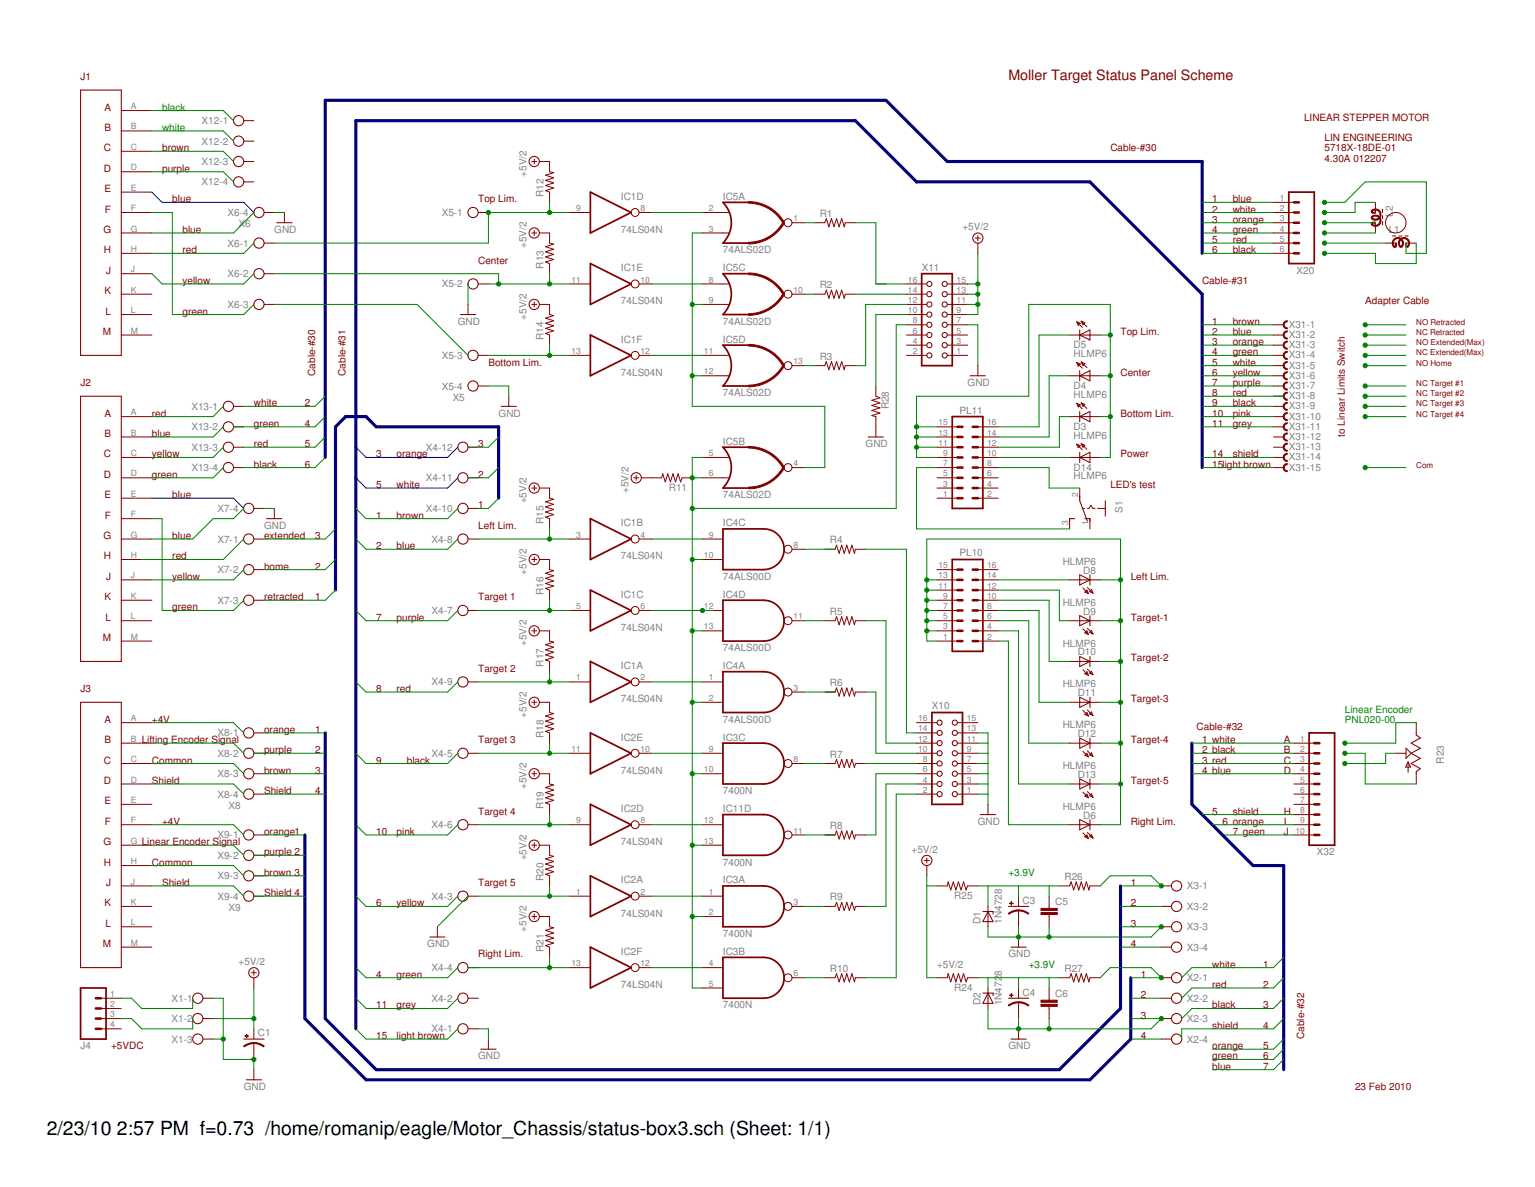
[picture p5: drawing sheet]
<svg xmlns="http://www.w3.org/2000/svg" width="279mm" height="216mm" viewBox="0 0 279 216" stroke-linecap="round" stroke-linejoin="round" font-family="sans-serif">
<defs><g id="words">
<g font-size="3.5">
<text x="8.5" y="206.4">2/23/10</text>
<text x="21.3" y="206.4">2:57 PM f=0.73 /home/romanip/eagle/Motor_Chassis/status-box3.sch (Sheet: 1/1)</text>
</g>
<text font-size="2.6" fill="#800000" x="183.5" y="14.5">Moller Target Status Panel Scheme</text>
<g font-size="1.8" fill="#800000">
<text x="14.7" y="14.5">J1</text>
<text x="19" y="20.1">A</text>
<text x="19" y="23.8">B</text>
<text x="237.4" y="22">LINEAR STEPPER MOTOR</text>
<text x="18.9" y="27.5">C</text>
<text x="29.5" y="27.5">brown</text>
<text x="202.1" y="27.5">Cable-#30</text>
<text x="241.1" y="25.7">LIN ENGINEERING</text>
<text x="241.1" y="27.5">5718X-18DE-01</text>
<text x="241.1" y="29.4">4.30A 012207</text>
<text x="18.9" y="31.2">D</text>
<text x="19" y="34.9">E</text>
<text x="29.5" y="31.2">purple</text>
<text x="19.1" y="38.7">F</text>
<text x="31.4" y="36.8">blue</text>
<text x="87" y="36.8">Top Lim.</text>
<text x="220.7" y="36.8">1</text>
<text x="220.7" y="38.7">2</text>
<text x="220.7" y="40.5">3</text>
<text x="224.4" y="36.8">blue</text>
<text x="224.4" y="38.7">white</text>
<text x="224.4" y="40.5">orange</text>
<text x="18.8" y="42.4">G</text>
<text x="18.9" y="46.1">H</text>
<text x="33.2" y="42.4">blue</text>
<text x="33.2" y="46.1">red</text>
<text x="87" y="47.9">Center</text>
<text x="220.7" y="42.4">4</text>
<text x="220.7" y="44.2">5</text>
<text x="220.7" y="46.1">6</text>
<text x="224.4" y="42.4">green</text>
<text x="224.4" y="44.2">red</text>
<text x="224.4" y="46.1">black</text>
<text x="19" y="53.5">K</text>
<text x="19.3" y="49.8">J</text>
<text x="33.2" y="51.6">yellow</text>
<text x="218.8" y="51.6">Cable-#31</text>
<text x="19.2" y="57.2">L</text>
<text x="33.2" y="57.2">green</text>
<text x="220.7" y="59.1">1</text>
<text x="224.4" y="59.1">brown</text>
<text x="248.5" y="55.4">Adapter Cable</text>
<text x="18.7" y="60.9">M</text>
<text x="204" y="60.9">Top Lim.</text>
<text x="220.7" y="60.9">2</text>
<text x="220.7" y="62.8">3</text>
<text x="220.7" y="64.6">4</text>
<text x="224.4" y="60.9">blue</text>
<text x="224.4" y="62.8">orange</text>
<text x="224.4" y="64.6">green</text>
<text x="14.7" y="70.2">J2</text>
<text x="57.3" y="68.4" transform="rotate(-90 57.3 68.4)">Cable-#30</text>
<text x="62.9" y="68.4" transform="rotate(-90 62.9 68.4)">Cable-#31</text>
<text x="88.9" y="66.5">Bottom Lim.</text>
<text x="204" y="68.4">Center</text>
<text x="220.7" y="66.5">5</text>
<text x="220.7" y="68.4">6</text>
<text x="220.7" y="70.2">7</text>
<text x="224.4" y="66.5">white</text>
<text x="224.4" y="68.4">yellow</text>
<text x="224.4" y="70.2">purple</text>
<text x="19" y="75.8">A</text>
<text x="27.7" y="75.8">red</text>
<text x="46.2" y="77.6">green</text>
<text x="46.2" y="73.9">white</text>
<text x="55.5" y="73.9">2</text>
<text x="55.5" y="77.6">4</text>
<text x="204" y="75.8">Bottom Lim.</text>
<text x="220.7" y="72.1">8</text>
<text x="220.7" y="73.9">9</text>
<text x="220.7" y="75.8">10</text>
<text x="220.7" y="77.6">11</text>
<text x="224.4" y="72.1">red</text>
<text x="224.4" y="73.9">black</text>
<text x="224.4" y="75.8">pink</text>
<text x="224.4" y="77.6">grey</text>
<text x="18.9" y="83.2">C</text>
<text x="19" y="79.5">B</text>
<text x="27.7" y="79.5">blue</text>
<text x="27.7" y="83.2">yellow</text>
<text x="46.2" y="81.3">red</text>
<text x="55.5" y="81.3">5</text>
<text x="68.5" y="83.2">3</text>
<text x="72.2" y="83.2">orange</text>
<text x="87" y="81.3">3</text>
<text x="204" y="83.2">Power</text>
<text x="220.7" y="83.2">14</text>
<text x="224.4" y="83.2">shield</text>
<text x="244.8" y="79.5" transform="rotate(-90 244.8 79.5)">to Linear Limits Switch</text>
<text x="18.9" y="86.9">D</text>
<text x="27.7" y="86.9">green</text>
<text x="46.2" y="85.1">black</text>
<text x="55.5" y="85.1">6</text>
<text x="68.5" y="88.8">5</text>
<text x="72.2" y="88.8">white</text>
<text x="87" y="86.9">2</text>
<text x="202.1" y="88.8">LED's test</text>
<text x="220.7" y="85.1">15light brown</text>
<text x="19" y="90.6">E</text>
<text x="19.1" y="94.3">F</text>
<text x="31.4" y="90.6">blue</text>
<text x="68.5" y="94.3">1</text>
<text x="72.2" y="94.3">brown</text>
<text x="87" y="92.5">1</text>
<text x="18.8" y="98">G</text>
<text x="18.9" y="101.8">H</text>
<text x="31.4" y="98">blue</text>
<text x="31.4" y="101.8">red</text>
<text x="48.1" y="98">extended</text>
<text x="57.3" y="98">3</text>
<text x="68.5" y="99.9">2</text>
<text x="72.2" y="99.9">blue</text>
<text x="87" y="96.2">Left Lim.</text>
<text x="19.3" y="105.5">J</text>
<text x="31.4" y="105.5">yellow</text>
<text x="48.1" y="103.6">home</text>
<text x="57.3" y="103.6">2</text>
<text x="205.8" y="105.5">Left Lim.</text>
<text x="19" y="109.2">K</text>
<text x="19.2" y="112.9">L</text>
<text x="31.4" y="111">green</text>
<text x="48.1" y="109.2">retracted</text>
<text x="57.3" y="109.2">1</text>
<text x="68.5" y="112.9">7</text>
<text x="72.2" y="112.9">purple</text>
<text x="87" y="109.2">Target 1</text>
<text x="205.8" y="112.9">Target-1</text>
<text x="18.7" y="116.6">M</text>
<text x="14.7" y="125.9">J3</text>
<text x="68.5" y="125.9">8</text>
<text x="72.2" y="125.9">red</text>
<text x="87" y="122.2">Target 2</text>
<text x="205.8" y="120.3">Target-2</text>
<text x="19" y="131.5">A</text>
<text x="27.7" y="131.5">+4V</text>
<text x="205.8" y="127.7">Target-3</text>
<text x="19" y="135.2">B</text>
<text x="25.8" y="135.2">Lifting Encoder Signal</text>
<text x="48.1" y="133.3">orange</text>
<text x="48.1" y="137">purple</text>
<text x="57.3" y="133.3">1</text>
<text x="57.3" y="137">2</text>
<text x="87" y="135.2">Target 3</text>
<text x="205.8" y="135.2">Target-4</text>
<text x="217.8" y="132.7">Cable-#32</text>
<text x="218.8" y="135.2">1 white</text>
<text x="218.8" y="137">2 black</text>
<text x="233.7" y="135.2">A</text>
<text x="233.7" y="137">B</text>
<text x="18.9" y="138.9">C</text>
<text x="18.9" y="142.6">D</text>
<text x="27.7" y="138.9">Common</text>
<text x="27.7" y="142.6">Shield</text>
<text x="48.1" y="140.7">brown</text>
<text x="57.3" y="140.7">3</text>
<text x="68.5" y="138.9">9</text>
<text x="74" y="138.9">black</text>
<text x="205.8" y="142.6">Target-5</text>
<text x="218.8" y="138.9">3 red</text>
<text x="218.8" y="140.7">4 blue</text>
<text x="233.7" y="138.9">C</text>
<text x="233.7" y="140.7">D</text>
<text x="19" y="146.3">E</text>
<text x="48.1" y="144.4">Shield</text>
<text x="57.3" y="144.4">4</text>
<text x="87" y="148.2">Target 4</text>
<text x="220.7" y="148.2">5</text>
<text x="224.4" y="148.2">shield</text>
<text x="233.7" y="148.2">H</text>
<text x="18.8" y="153.7">G</text>
<text x="19.1" y="150">F</text>
<text x="25.8" y="153.7">Linear Encoder Signal</text>
<text x="29.5" y="150">+4V</text>
<text x="48.1" y="151.9">orange1</text>
<text x="48.1" y="155.6">purple 2</text>
<text x="68.5" y="151.9">10</text>
<text x="72.2" y="151.9">pink</text>
<text x="205.8" y="150">Right Lim.</text>
<text x="222.5" y="150">6 orange</text>
<text x="224.4" y="151.9">7 geen</text>
<text x="233.7" y="150">I</text>
<text x="233.7" y="151.9">J</text>
<text x="18.9" y="157.4">H</text>
<text x="19.3" y="161.1">J</text>
<text x="27.7" y="157.4">Common</text>
<text x="29.5" y="161.1">Shield</text>
<text x="48.1" y="159.3">brown 3</text>
<text x="87" y="161.1">Target 5</text>
<text x="205.8" y="161.1">1</text>
<text x="19" y="164.9">K</text>
<text x="48.1" y="163">Shield 4</text>
<text x="68.5" y="164.9">6</text>
<text x="72.2" y="164.9">yellow</text>
<text x="205.8" y="164.9">2</text>
<text x="18.7" y="172.3">M</text>
<text x="19.2" y="168.6">L</text>
<text x="205.8" y="168.6">3</text>
<text x="205.8" y="172.3">4</text>
<text x="68.5" y="177.8">4</text>
<text x="72.2" y="177.8">green</text>
<text x="87" y="174.1">Right Lim.</text>
<text x="207.7" y="177.8">1</text>
<text x="220.7" y="176">white</text>
<text x="220.7" y="179.7">red</text>
<text x="229.9" y="176">1</text>
<text x="229.9" y="179.7">2</text>
<text x="68.5" y="183.4">11</text>
<text x="72.2" y="183.4">grey</text>
<text x="207.7" y="181.6">2</text>
<text x="207.7" y="185.3">3</text>
<text x="220.7" y="183.4">black</text>
<text x="229.9" y="183.4">3</text>
<text x="20.2" y="190.8">+5VDC</text>
<text x="68.5" y="189">15</text>
<text x="72.2" y="189">light brown</text>
<text x="207.7" y="189">4</text>
<text x="220.7" y="187.1">shield</text>
<text x="220.7" y="190.8">orange</text>
<text x="229.9" y="187.1">4</text>
<text x="229.9" y="190.8">5</text>
<text x="237.4" y="189" transform="rotate(-90 237.4 189)">Cable-#32</text>
<text x="220.7" y="192.7">green</text>
<text x="220.7" y="194.6">blue</text>
<text x="229.9" y="192.7">6</text>
<text x="229.9" y="194.6">7</text>
<text x="246.6" y="198.3">23 Feb 2010</text>
</g>
<g font-size="1.8" fill="#008000">
<text x="29.5" y="20.1">black</text>
<text x="29.5" y="23.8">white</text>
<text x="244.8" y="129.6">Linear Encoder</text>
<text x="244.8" y="131.5">PNL020-00</text>
<text x="183.5" y="159.3">+3.9V</text>
<text x="187.3" y="176">+3.9V</text>
</g>
<g font-size="1.8" fill="#808080">
<text x="36.7" y="22.6">X12-1</text>
<text x="36.7" y="26.3">X12-2</text>
<text x="36.7" y="30">X12-3</text>
<text x="36.7" y="33.7">X12-4</text>
<text x="95.9" y="32.2" transform="rotate(-90 95.9 32.2)">+5V/2</text>
<text x="98.9" y="35.9" transform="rotate(-90 98.9 35.9)">R12</text>
<text x="41.4" y="39.3">X6-4</text>
<text x="43.4" y="41.3">X6</text>
<text x="80.4" y="39.3">X5-1</text>
<text x="113" y="36.3">IC1D</text>
<text x="131.6" y="36.3">IC5A</text>
<text x="149.2" y="39.4">R1</text>
<text x="175.2" y="41.9">+5V/2</text>
<text x="253.5" y="39.4" transform="rotate(-90 253.5 39.4)">L2</text>
<text x="41.4" y="44.9">X6-1</text>
<text x="49.9" y="42.4">GND</text>
<text x="95.9" y="45.2" transform="rotate(-90 95.9 45.2)">+5V/2</text>
<text x="113" y="42.4">74LS04N</text>
<text x="131.6" y="46.1">74ALS02D</text>
<text x="252.8" y="42.4">L1</text>
<text x="41.4" y="50.4">X6-2</text>
<text x="80.4" y="52.3">X5-2</text>
<text x="98.9" y="48.9" transform="rotate(-90 98.9 48.9)">R13</text>
<text x="113" y="49.3">IC1E</text>
<text x="131.6" y="49.3">IC5C</text>
<text x="149.2" y="52.4">R2</text>
<text x="167.8" y="49.2">X11</text>
<text x="236" y="49.8">X20</text>
<text x="41.4" y="56">X6-3</text>
<text x="83.3" y="59.1">GND</text>
<text x="95.9" y="58.1" transform="rotate(-90 95.9 58.1)">+5V/2</text>
<text x="113" y="55.4">74LS04N</text>
<text x="131.6" y="59.1">74ALS02D</text>
<text x="234.6" y="59.6">X31-1</text>
<text x="80.4" y="65.3">X5-3</text>
<text x="98.9" y="61.9" transform="rotate(-90 98.9 61.9)">R14</text>
<text x="113" y="62.3">IC1F</text>
<text x="131.6" y="62.3">IC5D</text>
<text x="149.2" y="65.4">R3</text>
<text x="195.4" y="64.9">HLMP6</text>
<text x="195.4" y="63.3">D5</text>
<text x="234.6" y="61.5">X31-2</text>
<text x="234.6" y="63.3">X31-3</text>
<text x="234.6" y="65.2">X31-4</text>
<text x="80.4" y="70.8">X5-4</text>
<text x="113" y="68.4">74LS04N</text>
<text x="176.1" y="70.2">GND</text>
<text x="195.4" y="70.8">D4</text>
<text x="234.6" y="67.1">X31-5</text>
<text x="234.6" y="68.9">X31-6</text>
<text x="234.6" y="70.8">X31-7</text>
<text x="34.8" y="74.6">X13-1</text>
<text x="82.4" y="72.9">X5</text>
<text x="90.8" y="75.8">GND</text>
<text x="131.6" y="72.1">74ALS02D</text>
<text x="161.8" y="74.5" transform="rotate(-90 161.8 74.5)">R28</text>
<text x="174.7" y="75.2">PL11</text>
<text x="195.4" y="72.3">HLMP6</text>
<text x="234.6" y="72.6">X31-8</text>
<text x="234.6" y="74.5">X31-9</text>
<text x="234.6" y="76.3">X31-10</text>
<text x="34.8" y="78.3">X13-2</text>
<text x="34.8" y="82">X13-3</text>
<text x="77.5" y="82">X4-12</text>
<text x="131.6" y="80.9">IC5B</text>
<text x="157.6" y="81.3">GND</text>
<text x="195.4" y="79.8">HLMP6</text>
<text x="195.4" y="78.2">D3</text>
<text x="234.6" y="78.2">X31-11</text>
<text x="234.6" y="80">X31-12</text>
<text x="234.6" y="81.9">X31-13</text>
<text x="234.6" y="83.8">X31-14</text>
<text x="34.8" y="85.7">X13-4</text>
<text x="77.5" y="87.6">X4-11</text>
<text x="114.4" y="89.7" transform="rotate(-90 114.4 89.7)">+5V/2</text>
<text x="121.7" y="89.3">R11</text>
<text x="195.4" y="87.2">HLMP6</text>
<text x="195.4" y="85.6">D14</text>
<text x="234.6" y="85.6">X31-15</text>
<text x="39.6" y="93.1">X7-4</text>
<text x="77.5" y="93.1">X4-10</text>
<text x="95.9" y="91.6" transform="rotate(-90 95.9 91.6)">+5V/2</text>
<text x="98.9" y="95.3" transform="rotate(-90 98.9 95.3)">R15</text>
<text x="113" y="95.7">IC1B</text>
<text x="131.6" y="90.6">74ALS02D</text>
<text x="131.6" y="95.7">IC4C</text>
<text x="204.3" y="93.3" transform="rotate(-90 204.3 93.3)">S1</text>
<text x="39.6" y="98.7">X7-1</text>
<text x="48.1" y="96.2">GND</text>
<text x="78.5" y="98.7">X4-8</text>
<text x="113" y="101.8">74LS04N</text>
<text x="151.1" y="98.8">R4</text>
<text x="174.7" y="101.2">PL10</text>
<text x="39.6" y="104.3">X7-2</text>
<text x="95.9" y="104.5" transform="rotate(-90 95.9 104.5)">+5V/2</text>
<text x="131.6" y="105.5">74ALS00D</text>
<text x="193.4" y="102.8">HLMP6</text>
<text x="197.2" y="104.3">D8</text>
<text x="39.6" y="109.8">X7-3</text>
<text x="78.5" y="111.7">X4-7</text>
<text x="98.9" y="108.3" transform="rotate(-90 98.9 108.3)">R16</text>
<text x="113" y="108.7">IC1C</text>
<text x="131.6" y="108.7">IC4D</text>
<text x="151.1" y="111.8">R5</text>
<text x="193.4" y="110.2">HLMP6</text>
<text x="197.2" y="111.8">D9</text>
<text x="95.9" y="117.5" transform="rotate(-90 95.9 117.5)">+5V/2</text>
<text x="113" y="114.7">74LS04N</text>
<text x="131.6" y="118.5">74ALS00D</text>
<text x="193.4" y="117.6">HLMP6</text>
<text x="196.2" y="119.2">D10</text>
<text x="78.5" y="124.7">X4-9</text>
<text x="98.9" y="121.2" transform="rotate(-90 98.9 121.2)">R17</text>
<text x="113" y="121.7">IC1A</text>
<text x="131.6" y="121.7">IC4A</text>
<text x="151.1" y="124.8">R6</text>
<text x="193.4" y="125">HLMP6</text>
<text x="95.9" y="130.5" transform="rotate(-90 95.9 130.5)">+5V/2</text>
<text x="113" y="127.7">74LS04N</text>
<text x="131.6" y="131.5">74ALS00D</text>
<text x="169.6" y="129">X10</text>
<text x="196.2" y="126.6">D11</text>
<text x="39.6" y="133.9">X8-1</text>
<text x="39.6" y="137.7">X8-2</text>
<text x="78.5" y="137.7">X4-5</text>
<text x="98.9" y="134.2" transform="rotate(-90 98.9 134.2)">R18</text>
<text x="113" y="134.7">IC2E</text>
<text x="131.6" y="134.7">IC3C</text>
<text x="151.1" y="137.8">R7</text>
<text x="193.4" y="132.5">HLMP6</text>
<text x="196.2" y="134">D12</text>
<text x="39.6" y="141.4">X8-3</text>
<text x="95.9" y="143.5" transform="rotate(-90 95.9 143.5)">+5V/2</text>
<text x="113" y="140.7">74LS04N</text>
<text x="193.4" y="139.9">HLMP6</text>
<text x="196.2" y="141.5">D13</text>
<text x="262.8" y="138.9" transform="rotate(-90 262.8 138.9)">R23</text>
<text x="39.6" y="145.1">X8-4</text>
<text x="41.6" y="147.1">X8</text>
<text x="98.9" y="147.2" transform="rotate(-90 98.9 147.2)">R19</text>
<text x="113" y="147.7">IC2D</text>
<text x="131.6" y="144.4">7400N</text>
<text x="131.6" y="147.7">IC11D</text>
<text x="193.4" y="147.3">HLMP6</text>
<text x="197.2" y="148.9">D6</text>
<text x="39.6" y="152.5">X9-1</text>
<text x="78.5" y="150.7">X4-6</text>
<text x="113" y="153.7">74LS04N</text>
<text x="151.1" y="150.8">R8</text>
<text x="165.9" y="155.1">+5V/2</text>
<text x="178" y="150">GND</text>
<text x="239.7" y="155.6">X32</text>
<text x="39.6" y="156.2">X9-2</text>
<text x="39.6" y="159.9">X9-3</text>
<text x="95.9" y="156.5" transform="rotate(-90 95.9 156.5)">+5V/2</text>
<text x="98.9" y="160.2" transform="rotate(-90 98.9 160.2)">R20</text>
<text x="113" y="160.7">IC2A</text>
<text x="131.6" y="157.4">7400N</text>
<text x="131.6" y="160.7">IC3A</text>
<text x="193.8" y="160.1">R26</text>
<text x="216" y="161.8">X3-1</text>
<text x="39.6" y="163.6">X9-4</text>
<text x="41.6" y="165.7">X9</text>
<text x="78.5" y="163.6">X4-3</text>
<text x="113" y="166.7">74LS04N</text>
<text x="151.1" y="163.8">R9</text>
<text x="173.7" y="163.5">R25</text>
<text x="186.1" y="164.4">C3</text>
<text x="192.1" y="164.6">C5</text>
<text x="216" y="165.5">X3-2</text>
<text x="77.8" y="172.3">GND</text>
<text x="95.9" y="169.5" transform="rotate(-90 95.9 169.5)">+5V/2</text>
<text x="98.9" y="173.2" transform="rotate(-90 98.9 173.2)">R21</text>
<text x="113" y="173.7">IC2F</text>
<text x="131.6" y="170.4">7400N</text>
<text x="131.6" y="173.7">IC3B</text>
<text x="178.4" y="168" transform="rotate(-90 178.4 168)">D1</text>
<text x="182.3" y="168" transform="rotate(-90 182.3 168)">1N4728</text>
<text x="216" y="169.2">X3-3</text>
<text x="216" y="172.9">X3-4</text>
<text x="43.4" y="175.5">+5V/2</text>
<text x="78.5" y="176.6">X4-4</text>
<text x="113" y="179.7">74LS04N</text>
<text x="151.1" y="176.8">R10</text>
<text x="170.6" y="176">+5V/2</text>
<text x="182.3" y="177.5" transform="rotate(-90 182.3 177.5)">8</text>
<text x="183.5" y="174.1">GND</text>
<text x="193.8" y="176.8">R27</text>
<text x="216" y="178.5">X2-1</text>
<text x="31.2" y="182.2">X1-1</text>
<text x="31.2" y="185.9">X1-2</text>
<text x="78.5" y="182.2">X4-2</text>
<text x="131.6" y="183.4">7400N</text>
<text x="173.7" y="180.2">R24</text>
<text x="178.4" y="182.9" transform="rotate(-90 178.4 182.9)">D2</text>
<text x="182.3" y="182.9" transform="rotate(-90 182.3 182.9)">1N472</text>
<text x="186.1" y="181.1">C4</text>
<text x="192.1" y="181.3">C6</text>
<text x="216" y="182.2">X2-2</text>
<text x="216" y="185.9">X2-3</text>
<text x="14.7" y="190.8">J4</text>
<text x="31.2" y="189.6">X1-3</text>
<text x="47" y="188.5">C1</text>
<text x="78.5" y="187.8">X4-1</text>
<text x="183.5" y="190.8">GND</text>
<text x="216" y="189.6">X2-4</text>
<text x="87" y="192.7">GND</text>
<text x="44.4" y="198.3">GND</text>
</g>
<g font-size="1.6" fill="#808080">
<text x="23.8" y="19.8">A</text>
<text x="23.8" y="23.6">B</text>
<text x="23.8" y="27.3">C</text>
<text x="23.8" y="31">D</text>
<text x="23.8" y="34.7">E</text>
<text x="23.8" y="38.4">F</text>
<text x="104.9" y="38.4">9</text>
<text x="116.6" y="38.4">8</text>
<text x="129" y="38.4">2</text>
<text x="144.4" y="40.3">1</text>
<text x="232.9" y="36.5">1</text>
<text x="232.9" y="38.4">2</text>
<text x="232.9" y="40.3">3</text>
<text x="23.8" y="42.1">G</text>
<text x="23.8" y="45.8">H</text>
<text x="129" y="42.1">3</text>
<text x="232.9" y="42.1">4</text>
<text x="232.9" y="44">5</text>
<text x="232.9" y="45.8">6</text>
<text x="23.8" y="49.5">J</text>
<text x="23.8" y="53.2">K</text>
<text x="104" y="51.4">11</text>
<text x="116.6" y="51.4">10</text>
<text x="129" y="51.4">8</text>
<text x="144.4" y="53.2">10</text>
<text x="165.3" y="53.2">14</text>
<text x="165.3" y="51.4">16</text>
<text x="174.1" y="53.2">13</text>
<text x="174.1" y="51.4">15</text>
<text x="23.8" y="57">L</text>
<text x="129" y="55.1">9</text>
<text x="165.3" y="57">10</text>
<text x="165.3" y="55.1">12</text>
<text x="166.1" y="58.8">8</text>
<text x="174.1" y="58.8">7</text>
<text x="174.1" y="57">9</text>
<text x="174.1" y="55.1">11</text>
<text x="23.8" y="60.7">M</text>
<text x="104" y="64.4">13</text>
<text x="116.6" y="64.4">12</text>
<text x="128.1" y="64.4">11</text>
<text x="166.1" y="64.4">2</text>
<text x="166.1" y="62.5">4</text>
<text x="166.1" y="60.7">6</text>
<text x="174.1" y="64.4">1</text>
<text x="174.1" y="62.5">3</text>
<text x="174.1" y="60.7">5</text>
<text x="128.1" y="68.1">12</text>
<text x="144.4" y="66.2">13</text>
<text x="23.8" y="75.5">A</text>
<text x="170.8" y="77.4">15</text>
<text x="179.7" y="77.4">16</text>
<text x="23.8" y="79.2">B</text>
<text x="23.8" y="82.9">C</text>
<text x="129" y="82.9">5</text>
<text x="170.8" y="81.1">11</text>
<text x="170.8" y="79.2">13</text>
<text x="171.7" y="82.9">9</text>
<text x="179.7" y="82.9">10</text>
<text x="179.7" y="81.1">12</text>
<text x="179.7" y="79.2">14</text>
<text x="23.8" y="86.7">D</text>
<text x="129" y="86.7">6</text>
<text x="144.4" y="84.8">4</text>
<text x="171.7" y="88.5">3</text>
<text x="171.7" y="86.7">5</text>
<text x="171.7" y="84.8">7</text>
<text x="179.7" y="88.5">4</text>
<text x="179.7" y="86.7">6</text>
<text x="179.7" y="84.8">8</text>
<text x="23.8" y="90.4">E</text>
<text x="23.8" y="94.1">F</text>
<text x="171.7" y="90.4">1</text>
<text x="179.7" y="90.4">2</text>
<text x="194.4" y="95.5" transform="rotate(-90 194.4 95.5)">3</text>
<text x="196.3" y="90.4" transform="rotate(-90 196.3 90.4)">2</text>
<text x="198.1" y="95.5" transform="rotate(-90 198.1 95.5)">1</text>
<text x="23.8" y="97.8">G</text>
<text x="23.8" y="101.5">H</text>
<text x="104.9" y="97.8">3</text>
<text x="116.6" y="97.8">4</text>
<text x="128.1" y="101.5">10</text>
<text x="129" y="97.8">9</text>
<text x="144.4" y="99.6">8</text>
<text x="23.8" y="105.2">J</text>
<text x="170.8" y="107.1">11</text>
<text x="170.8" y="105.2">13</text>
<text x="170.8" y="103.4">15</text>
<text x="179.7" y="107.1">12</text>
<text x="179.7" y="105.2">14</text>
<text x="179.7" y="103.4">16</text>
<text x="23.8" y="108.9">K</text>
<text x="23.8" y="112.6">L</text>
<text x="104.9" y="110.8">5</text>
<text x="116.6" y="110.8">6</text>
<text x="128.1" y="110.8">12</text>
<text x="144.4" y="112.6">11</text>
<text x="171.7" y="112.6">5</text>
<text x="171.7" y="110.8">7</text>
<text x="171.7" y="108.9">9</text>
<text x="179.7" y="112.6">6</text>
<text x="179.7" y="110.8">8</text>
<text x="179.7" y="108.9">10</text>
<text x="23.8" y="116.3">M</text>
<text x="128.1" y="114.5">13</text>
<text x="171.7" y="116.3">1</text>
<text x="171.7" y="114.5">3</text>
<text x="179.7" y="116.3">2</text>
<text x="179.7" y="114.5">4</text>
<text x="104.9" y="123.8">1</text>
<text x="116.6" y="123.8">2</text>
<text x="129" y="123.8">1</text>
<text x="144.4" y="125.6">3</text>
<text x="23.8" y="131.2">A</text>
<text x="129" y="127.5">2</text>
<text x="167.1" y="131.2">16</text>
<text x="176" y="131.2">15</text>
<text x="23.8" y="134.9">B</text>
<text x="104" y="136.8">11</text>
<text x="116.6" y="136.8">10</text>
<text x="129" y="136.8">9</text>
<text x="167.1" y="136.8">10</text>
<text x="167.1" y="134.9">12</text>
<text x="167.1" y="133">14</text>
<text x="176" y="136.8">9</text>
<text x="176" y="134.9">11</text>
<text x="176" y="133">13</text>
<text x="236.6" y="134.9">1</text>
<text x="236.6" y="136.8">2</text>
<text x="23.8" y="138.6">C</text>
<text x="23.8" y="142.3">D</text>
<text x="128.1" y="140.5">10</text>
<text x="144.4" y="138.6">8</text>
<text x="168" y="142.3">4</text>
<text x="168" y="140.5">6</text>
<text x="168" y="138.6">8</text>
<text x="176" y="142.3">3</text>
<text x="176" y="140.5">5</text>
<text x="176" y="138.6">7</text>
<text x="236.6" y="138.6">3</text>
<text x="236.6" y="140.5">4</text>
<text x="236.6" y="142.3">5</text>
<text x="23.8" y="146">E</text>
<text x="23.8" y="149.8">F</text>
<text x="104.9" y="149.8">9</text>
<text x="116.6" y="149.8">8</text>
<text x="128.1" y="149.8">12</text>
<text x="168" y="144.2">2</text>
<text x="176" y="144.2">1</text>
<text x="236.6" y="144.2">6</text>
<text x="236.6" y="146">7</text>
<text x="236.6" y="147.9">8</text>
<text x="236.6" y="149.8">9</text>
<text x="23.8" y="153.5">G</text>
<text x="128.1" y="153.5">13</text>
<text x="144.4" y="151.6">11</text>
<text x="235.8" y="151.6">10</text>
<text x="23.8" y="157.2">H</text>
<text x="23.8" y="160.9">J</text>
<text x="23.8" y="164.6">K</text>
<text x="104.9" y="162.7">1</text>
<text x="116.6" y="162.7">2</text>
<text x="129" y="162.7">1</text>
<text x="129" y="166.5">2</text>
<text x="144.4" y="164.6">3</text>
<text x="23.8" y="168.3">L</text>
<text x="23.8" y="172">M</text>
<text x="104" y="175.7">13</text>
<text x="116.6" y="175.7">12</text>
<text x="129" y="175.7">4</text>
<text x="129" y="179.4">5</text>
<text x="144.4" y="177.6">6</text>
<text x="20.1" y="181.3">1</text>
<text x="20.1" y="183.2">2</text>
<text x="20.1" y="185">3</text>
<text x="20.1" y="186.9">4</text>
</g>
<g font-size="1.5" fill="#800000">
<text x="257.8" y="59.1">NO Retracted</text>
<text x="257.8" y="60.9">NC Retracted</text>
<text x="257.8" y="62.8">NO Extended(Max)</text>
<text x="257.8" y="64.6">NC Extended(Max)</text>
<text x="257.8" y="66.5">NO Home</text>
<text x="257.8" y="70.2">NC Target #1</text>
<text x="257.8" y="72.1">NC Target #2</text>
<text x="257.8" y="73.9">NC Target #3</text>
<text x="257.8" y="75.8">NC Target #4</text>
<text x="257.8" y="85.1">Com</text>
</g>
</g></defs>
<g fill="none" stroke="#800000" stroke-width=".18">
<circle cx="115.6" cy="38.6" r=".72"/>
<circle cx="115.6" cy="51.6" r=".72"/>
<circle cx="143.4" cy="53.5" r=".72"/>
<circle cx="143.4" cy="40.5" r=".72"/>
<circle cx="254.1" cy="40.5" r="1.86"/>
<circle cx="115.6" cy="64.6" r=".72"/>
<circle cx="143.4" cy="66.5" r=".72"/>
<circle cx="115.6" cy="98" r=".72"/>
<circle cx="143.4" cy="85" r=".72"/>
<circle cx="143.4" cy="99.9" r=".72"/>
<circle cx="115.6" cy="111" r=".72"/>
<circle cx="143.4" cy="112.9" r=".72"/>
<circle cx="115.6" cy="137" r=".72"/>
<circle cx="115.6" cy="124" r=".72"/>
<circle cx="143.4" cy="125.9" r=".72"/>
<circle cx="143.4" cy="138.9" r=".72"/>
<circle cx="115.6" cy="150" r=".72"/>
<circle cx="143.4" cy="151.9" r=".72"/>
<circle cx="115.6" cy="176" r=".72"/>
<circle cx="115.6" cy="163" r=".72"/>
<circle cx="143.4" cy="177.8" r=".72"/>
<circle cx="143.4" cy="164.9" r=".72"/>
</g>
<g fill="#800000" stroke="#800000" stroke-width=".18">
<path d="M127.9 150h3.7z"/>
<path d="M127.9 153.7h3.7z"/>
<path d="M144.2 151.9h2.2z"/>
<path d="M127.9 163h3.7z"/>
<path d="M127.9 166.7h3.7z"/>
<path d="M144.2 164.9h2.2z"/>
<path d="M127.9 176h3.7z"/>
<path d="M127.9 179.7h3.7z"/>
<path d="M144.2 177.8h2.2z"/>
<path d="M127.9 137h3.7z"/>
<path d="M127.9 140.7h3.7z"/>
<path d="M144.2 138.9h2.2z"/>
<path d="M153.9 40.5h1.8z"/>
<path d="M148.3 40.5h1.8z"/>
<path d="M150.4 39.8l-.3 .7z"/>
<path d="M150.4 39.8l.5 1.5z"/>
<path d="M151.3 39.8l-.4 1.5z"/>
<path d="M151.3 39.8l.5 1.5z"/>
<path d="M152.3 39.8l-.5 1.5z"/>
<path d="M152.3 39.8l.4 1.5z"/>
<path d="M153.2 39.8l-.5 1.5z"/>
<path d="M153.2 39.8l.5 1.5z"/>
<path d="M153.9 40.5l-.2 .8z"/>
<path d="M153.9 53.5h1.8z"/>
<path d="M148.3 53.5h1.8z"/>
<path d="M150.4 52.8l-.3 .7z"/>
<path d="M150.4 52.8l.5 1.4z"/>
<path d="M151.3 52.8l-.4 1.4z"/>
<path d="M151.3 52.8l.5 1.4z"/>
<path d="M152.3 52.8l-.5 1.4z"/>
<path d="M152.3 52.8l.4 1.4z"/>
<path d="M153.2 52.8l-.5 1.4z"/>
<path d="M153.2 52.8l.5 1.4z"/>
<path d="M153.9 53.5l-.2 .7z"/>
<path d="M153.9 66.5h1.8z"/>
<path d="M148.3 66.5h1.8z"/>
<path d="M150.4 65.8l-.3 .7z"/>
<path d="M150.4 65.8l.5 1.4z"/>
<path d="M151.3 65.8l-.4 1.4z"/>
<path d="M151.3 65.8l.5 1.4z"/>
<path d="M152.3 65.8l-.5 1.4z"/>
<path d="M152.3 65.8l.4 1.4z"/>
<path d="M153.2 65.8l-.5 1.4z"/>
<path d="M153.2 65.8l.5 1.4z"/>
<path d="M153.9 66.5l-.2 .7z"/>
<path d="M155.7 99.9h1.9z"/>
<path d="M150.1 99.9h1.9z"/>
<path d="M152.3 99.2l-.3 .7z"/>
<path d="M152.3 99.2l.4 1.4z"/>
<path d="M153.2 99.2l-.5 1.4z"/>
<path d="M153.2 99.2l.5 1.4z"/>
<path d="M154.1 99.2l-.4 1.4z"/>
<path d="M154.1 99.2l.5 1.4z"/>
<path d="M155.1 99.2l-.5 1.4z"/>
<path d="M155.1 99.2l.4 1.4z"/>
<path d="M155.7 99.9l-.2 .7z"/>
<path d="M155.7 112.9h1.9z"/>
<path d="M150.1 112.9h1.9z"/>
<path d="M152.3 112.2l-.3 .7z"/>
<path d="M152.3 112.2l.4 1.4z"/>
<path d="M153.2 112.2l-.5 1.4z"/>
<path d="M153.2 112.2l.5 1.4z"/>
<path d="M154.1 112.2l-.4 1.4z"/>
<path d="M154.1 112.2l.5 1.4z"/>
<path d="M155.1 112.2l-.5 1.4z"/>
<path d="M155.1 112.2l.4 1.4z"/>
<path d="M155.7 112.9l-.2 .7z"/>
<path d="M155.7 125.9h1.9z"/>
<path d="M150.1 125.9h1.9z"/>
<path d="M152.3 125.1l-.3 .8z"/>
<path d="M152.3 125.1l.4 1.5z"/>
<path d="M153.2 125.1l-.5 1.5z"/>
<path d="M153.2 125.1l.5 1.5z"/>
<path d="M154.1 125.1l-.4 1.5z"/>
<path d="M154.1 125.1l.5 1.5z"/>
<path d="M155.1 125.1l-.5 1.5z"/>
<path d="M155.1 125.1l.4 1.5z"/>
<path d="M155.7 125.9l-.2 .7z"/>
<path d="M155.7 138.9h1.9z"/>
<path d="M150.1 138.9h1.9z"/>
<path d="M152.3 138.1l-.3 .8z"/>
<path d="M152.3 138.1l.4 1.5z"/>
<path d="M153.2 138.1l-.5 1.5z"/>
<path d="M153.2 138.1l.5 1.5z"/>
<path d="M154.1 138.1l-.4 1.5z"/>
<path d="M154.1 138.1l.5 1.5z"/>
<path d="M155.1 138.1l-.5 1.5z"/>
<path d="M155.1 138.1l.4 1.5z"/>
<path d="M155.7 138.9l-.2 .7z"/>
<path d="M155.7 151.9h1.9z"/>
<path d="M150.1 151.9h1.9z"/>
<path d="M152.3 151.1l-.3 .8z"/>
<path d="M152.3 151.1l.4 1.5z"/>
<path d="M153.2 151.1l-.5 1.5z"/>
<path d="M153.2 151.1l.5 1.5z"/>
<path d="M154.1 151.1l-.4 1.5z"/>
<path d="M154.1 151.1l.5 1.5z"/>
<path d="M155.1 151.1l-.5 1.5z"/>
<path d="M155.1 151.1l.4 1.5z"/>
<path d="M155.7 151.9l-.2 .7z"/>
<path d="M155.7 164.9h1.9z"/>
<path d="M150.1 164.9h1.9z"/>
<path d="M152.3 164.1l-.3 .8z"/>
<path d="M152.3 164.1l.4 1.5z"/>
<path d="M153.2 164.1l-.5 1.5z"/>
<path d="M153.2 164.1l.5 1.5z"/>
<path d="M154.1 164.1l-.4 1.5z"/>
<path d="M154.1 164.1l.5 1.5z"/>
<path d="M155.1 164.1l-.5 1.5z"/>
<path d="M155.1 164.1l.4 1.5z"/>
<path d="M155.7 164.9l-.2 .7z"/>
<path d="M155.7 177.8h1.9z"/>
<path d="M150.1 177.8h1.9z"/>
<path d="M152.3 177.1l-.3 .7z"/>
<path d="M152.3 177.1l.4 1.5z"/>
<path d="M153.2 177.1l-.5 1.5z"/>
<path d="M153.2 177.1l.5 1.5z"/>
<path d="M154.1 177.1l-.4 1.5z"/>
<path d="M154.1 177.1l.5 1.5z"/>
<path d="M155.1 177.1l-.5 1.5z"/>
<path d="M155.1 177.1l.4 1.5z"/>
<path d="M155.7 177.8l-.2 .8z"/>
<path d="M118.6 86.9h1.8z"/>
<path d="M124.2 86.9h1.8z"/>
<path d="M124.2 86.9l-.3 .7z"/>
<path d="M123.4 86.2l.5 1.4z"/>
<path d="M123.4 86.2l-.4 1.4z"/>
<path d="M122.5 86.2l.5 1.4z"/>
<path d="M122.5 86.2l-.5 1.4z"/>
<path d="M121.6 86.2l.4 1.4z"/>
<path d="M121.6 86.2l-.5 1.4z"/>
<path d="M120.6 86.2l.5 1.4z"/>
<path d="M120.6 86.2l-.2 .7z"/>
<path d="M100 29.4v1.8z"/>
<path d="M100 34.9v1.9z"/>
<path d="M99.3 34.7l.7 .2z"/>
<path d="M99.3 34.7l1.5-.5z"/>
<path d="M99.3 33.7l1.5 .5z"/>
<path d="M99.3 33.7l1.5-.4z"/>
<path d="M99.3 32.8l1.5 .5z"/>
<path d="M99.3 32.8l1.5-.5z"/>
<path d="M99.3 31.9l1.5 .4z"/>
<path d="M99.3 31.9l1.5-.5z"/>
<path d="M100 31.2l.8 .2z"/>
<path d="M100 42.4v1.8z"/>
<path d="M100 47.9v1.9z"/>
<path d="M99.3 47.7l.7 .2z"/>
<path d="M99.3 47.7l1.5-.5z"/>
<path d="M99.3 46.7l1.5 .5z"/>
<path d="M99.3 46.7l1.5-.4z"/>
<path d="M99.3 45.8l1.5 .5z"/>
<path d="M99.3 45.8l1.5-.5z"/>
<path d="M99.3 44.9l1.5 .4z"/>
<path d="M99.3 44.9l1.5-.5z"/>
<path d="M100 44.2l.8 .2z"/>
<path d="M100 55.4v1.8z"/>
<path d="M100 60.9v1.9z"/>
<path d="M99.3 60.6l.7 .3z"/>
<path d="M99.3 60.6l1.5-.4z"/>
<path d="M99.3 59.7l1.5 .5z"/>
<path d="M99.3 59.7l1.5-.4z"/>
<path d="M99.3 58.8l1.5 .5z"/>
<path d="M99.3 58.8l1.5-.5z"/>
<path d="M99.3 57.9l1.5 .4z"/>
<path d="M99.3 57.9l1.5-.5z"/>
<path d="M100 57.2l.8 .2z"/>
<path d="M100 88.8v1.8z"/>
<path d="M100 94.3v1.9z"/>
<path d="M99.3 94.1l.7 .2z"/>
<path d="M99.3 94.1l1.5-.5z"/>
<path d="M99.3 93.1l1.5 .5z"/>
<path d="M99.3 93.1l1.5-.4z"/>
<path d="M99.3 92.2l1.5 .5z"/>
<path d="M99.3 92.2l1.5-.5z"/>
<path d="M99.3 91.3l1.5 .4z"/>
<path d="M99.3 91.3l1.5-.5z"/>
<path d="M100 90.6l.8 .2z"/>
<path d="M100 101.8v1.8z"/>
<path d="M100 107.3v1.9z"/>
<path d="M99.3 107l.7 .3z"/>
<path d="M99.3 107l1.5-.4z"/>
<path d="M99.3 106.1l1.5 .5z"/>
<path d="M99.3 106.1l1.5-.4z"/>
<path d="M99.3 105.2l1.5 .5z"/>
<path d="M99.3 105.2l1.5-.5z"/>
<path d="M99.3 104.3l1.5 .4z"/>
<path d="M99.3 104.3l1.5-.5z"/>
<path d="M100 103.6l.8 .2z"/>
<path d="M100 114.7v1.9z"/>
<path d="M100 120.3v1.9z"/>
<path d="M99.3 120l.7 .3z"/>
<path d="M99.3 120l1.5-.4z"/>
<path d="M99.3 119.1l1.5 .5z"/>
<path d="M99.3 119.1l1.5-.5z"/>
<path d="M99.3 118.2l1.5 .4z"/>
<path d="M99.3 118.2l1.5-.5z"/>
<path d="M99.3 117.3l1.5 .4z"/>
<path d="M99.3 117.3l1.5-.5z"/>
<path d="M100 116.6l.8 .2z"/>
<path d="M100 127.7v1.9z"/>
<path d="M100 133.3v1.9z"/>
<path d="M99.3 133l.7 .3z"/>
<path d="M99.3 133l1.5-.4z"/>
<path d="M99.3 132.1l1.5 .5z"/>
<path d="M99.3 132.1l1.5-.5z"/>
<path d="M99.3 131.2l1.5 .4z"/>
<path d="M99.3 131.2l1.5-.5z"/>
<path d="M99.3 130.2l1.5 .5z"/>
<path d="M99.3 130.2l1.5-.4z"/>
<path d="M100 129.6l.8 .2z"/>
<path d="M100 140.7v1.9z"/>
<path d="M100 146.3v1.9z"/>
<path d="M99.3 146l.7 .3z"/>
<path d="M99.3 146l1.5-.4z"/>
<path d="M99.3 145.1l1.5 .5z"/>
<path d="M99.3 145.1l1.5-.5z"/>
<path d="M99.3 144.2l1.5 .4z"/>
<path d="M99.3 144.2l1.5-.5z"/>
<path d="M99.3 143.2l1.5 .5z"/>
<path d="M99.3 143.2l1.5-.4z"/>
<path d="M100 142.6l.8 .2z"/>
<path d="M100 153.7v1.9z"/>
<path d="M100 159.3v1.8z"/>
<path d="M99.3 159l.7 .3z"/>
<path d="M99.3 159l1.5-.4z"/>
<path d="M99.3 158.1l1.5 .5z"/>
<path d="M99.3 158.1l1.5-.5z"/>
<path d="M99.3 157.2l1.5 .4z"/>
<path d="M99.3 157.2l1.5-.5z"/>
<path d="M99.3 156.2l1.5 .5z"/>
<path d="M99.3 156.2l1.5-.4z"/>
<path d="M100 155.6l.8 .2z"/>
<path d="M100 166.7v1.9z"/>
<path d="M100 172.3v1.8z"/>
<path d="M99.3 172l.7 .3z"/>
<path d="M99.3 172l1.5-.5z"/>
<path d="M99.3 171.1l1.5 .4z"/>
<path d="M99.3 171.1l1.5-.5z"/>
<path d="M99.3 170.2l1.5 .4z"/>
<path d="M99.3 170.2l1.5-.5z"/>
<path d="M99.3 169.2l1.5 .5z"/>
<path d="M99.3 169.2l1.5-.4z"/>
<path d="M100 168.6l.8 .2z"/>
<path d="M170.6 90.6h3.7z"/>
<path d="M170.6 88.8h3.7z"/>
<path d="M170.6 86.9h3.7z"/>
<path d="M170.6 85h3.7z"/>
<path d="M170.6 83.2h3.7z"/>
<path d="M178 90.6h3.7z"/>
<path d="M178 88.8h3.7z"/>
<path d="M178 86.9h3.7z"/>
<path d="M178 85h3.7z"/>
<path d="M178 83.2h3.7z"/>
<path d="M170.6 81.3h3.7z"/>
<path d="M170.6 79.5h3.7z"/>
<path d="M170.6 77.6h3.7z"/>
<path d="M178 81.3h3.7z"/>
<path d="M178 79.5h3.7z"/>
<path d="M178 77.6h3.7z"/>
<path d="M87 38.6h1.9z"/>
<path d="M87 51.6h1.9z"/>
<path d="M87 64.6h1.9z"/>
<path d="M87 70.2h1.9z"/>
<path d="M46.2 133.3h1.9z"/>
<path d="M46.2 137h1.9z"/>
<path d="M46.2 140.7h1.9z"/>
<path d="M46.2 144.4h1.9z"/>
<path d="M46.2 151.9h1.9z"/>
<path d="M46.2 155.6h1.9z"/>
<path d="M46.2 159.3h1.9z"/>
<path d="M46.2 163h1.9z"/>
<path d="M211.4 161.1h1.8z"/>
<path d="M211.4 164.9h1.8z"/>
<path d="M211.4 168.6h1.8z"/>
<path d="M211.4 172.3h1.8z"/>
<path d="M211.4 177.8h1.8z"/>
<path d="M211.4 181.6h1.8z"/>
<path d="M211.4 185.3h1.8z"/>
<path d="M211.4 189h1.8z"/>
<path d="M85.2 187.1h1.8z"/>
<path d="M85.2 181.6h1.8z"/>
<path d="M85.2 163h1.8z"/>
<path d="M85.2 176h1.8z"/>
<path d="M85.2 137h1.8z"/>
<path d="M85.2 150h1.8z"/>
<path d="M85.2 111h1.8z"/>
<path d="M85.2 98h1.8z"/>
<path d="M85.2 124h1.8z"/>
<path d="M85.2 92.5h1.8z"/>
<path d="M85.2 86.9h1.8z"/>
<path d="M85.2 81.3h1.8z"/>
<path d="M48.1 44.2h1.8z"/>
<path d="M48.1 49.8h1.8z"/>
<path d="M48.1 55.4h1.8z"/>
<path d="M48.1 38.6h1.8z"/>
<path d="M46.2 98h1.9z"/>
<path d="M46.2 103.6h1.9z"/>
<path d="M46.2 109.2h1.9z"/>
<path d="M46.2 92.5h1.9z"/>
<path d="M257.8 140.7v1.9z"/>
<path d="M257.8 131.4v1.9z"/>
<path d="M254.1 137h1.8z"/>
<path d="M257.8 140.4v.3z"/>
<path d="M257.8 133.3v.4z"/>
<path d="M255.9 136.1l1 .9z"/>
<path d="M255.9 137.9l1-.9z"/>
<path d="M255.9 136.1v1.8z"/>
<path d="M256.3 138.6v1.9z"/>
<path d="M256.3 138.6l-.5 .9z"/>
<path d="M255.8 139.5h1z"/>
<path d="M256.3 138.6l.5 .9z"/>
<path d="M170.6 177.8h1.8z"/>
<path d="M176.1 177.8h1.9z"/>
<path d="M176.1 177.8l-.3 .8z"/>
<path d="M175.4 177.1l.4 1.5z"/>
<path d="M175.4 177.1l-.5 1.5z"/>
<path d="M174.5 177.1l.4 1.5z"/>
<path d="M174.5 177.1l-.5 1.5z"/>
<path d="M173.5 177.1l.5 1.5z"/>
<path d="M173.5 177.1l-.4 1.5z"/>
<path d="M172.6 177.1l.5 1.5z"/>
<path d="M172.6 177.1l-.2 .7z"/>
<path d="M170.6 161.1h1.8z"/>
<path d="M176.1 161.1h1.9z"/>
<path d="M176.1 161.1l-.3 .8z"/>
<path d="M175.4 160.4l.4 1.5z"/>
<path d="M175.4 160.4l-.5 1.5z"/>
<path d="M174.5 160.4l.4 1.5z"/>
<path d="M174.5 160.4l-.5 1.5z"/>
<path d="M173.5 160.4l.5 1.5z"/>
<path d="M173.5 160.4l-.4 1.5z"/>
<path d="M172.6 160.4l.5 1.5z"/>
<path d="M172.6 160.4l-.2 .7z"/>
<path d="M198.4 161.1h1.9z"/>
<path d="M192.8 161.1h1.9z"/>
<path d="M195 160.4l-.3 .7z"/>
<path d="M195 160.4l.4 1.5z"/>
<path d="M195.9 160.4l-.5 1.5z"/>
<path d="M195.9 160.4l.5 1.5z"/>
<path d="M196.8 160.4l-.4 1.5z"/>
<path d="M196.8 160.4l.5 1.5z"/>
<path d="M197.7 160.4l-.4 1.5z"/>
<path d="M197.7 160.4l.5 1.5z"/>
<path d="M198.4 161.1l-.2 .8z"/>
<path d="M198.4 177.8h1.9z"/>
<path d="M192.8 177.8h1.9z"/>
<path d="M195 177.1l-.3 .7z"/>
<path d="M195 177.1l.4 1.5z"/>
<path d="M195.9 177.1l-.5 1.5z"/>
<path d="M195.9 177.1l.5 1.5z"/>
<path d="M196.8 177.1l-.4 1.5z"/>
<path d="M196.8 177.1l.5 1.5z"/>
<path d="M197.7 177.1l-.4 1.5z"/>
<path d="M197.7 177.1l.5 1.5z"/>
<path d="M198.4 177.8l-.2 .8z"/>
<path d="M179.8 166.7v1.9z"/>
<path d="M179.8 164.9v1.8z"/>
<path d="M179.8 181.6v1.8z"/>
<path d="M179.8 179.7v1.9z"/>
<path d="M185.4 165.6v1.1z"/>
<path d="M185.4 163v1.9z"/>
<path d="M185.4 166.7v1.9z"/>
<path d="M185.4 182.3v1.1z"/>
<path d="M185.4 179.7v1.9z"/>
<path d="M185.4 183.4v1.9z"/>
<path d="M191 163v1.9z"/>
<path d="M191 166.7v1.9z"/>
<path d="M191 164.9v.3z"/>
<path d="M191 166.3v.4z"/>
<path d="M191 179.7v1.9z"/>
<path d="M191 183.4v1.9z"/>
<path d="M191 181.6v.3z"/>
<path d="M191 183v.4z"/>
<path d="M22.1 20.1h5.5z"/>
<path d="M22.1 23.8h5.5z"/>
<path d="M22.1 27.5h5.5z"/>
<path d="M22.1 31.2h5.5z"/>
<path d="M22.1 34.9h5.5z"/>
<path d="M22.1 38.6h5.5z"/>
<path d="M22.1 42.4h5.5z"/>
<path d="M22.1 46.1h5.5z"/>
<path d="M22.1 49.8h5.5z"/>
<path d="M22.1 53.5h5.5z"/>
<path d="M22.1 57.2h5.5z"/>
<path d="M22.1 60.9h5.5z"/>
<path d="M22.1 75.8h5.5z"/>
<path d="M22.1 79.5h5.5z"/>
<path d="M22.1 83.2h5.5z"/>
<path d="M22.1 86.9h5.5z"/>
<path d="M22.1 90.6h5.5z"/>
<path d="M22.1 94.3h5.5z"/>
<path d="M22.1 98h5.5z"/>
<path d="M22.1 101.8h5.5z"/>
<path d="M22.1 105.5h5.5z"/>
<path d="M22.1 109.2h5.5z"/>
<path d="M22.1 112.9h5.5z"/>
<path d="M22.1 116.6h5.5z"/>
<path d="M22.1 131.4h5.5z"/>
<path d="M22.1 135.2h5.5z"/>
<path d="M22.1 138.9h5.5z"/>
<path d="M22.1 142.6h5.5z"/>
<path d="M22.1 146.3h5.5z"/>
<path d="M22.1 150h5.5z"/>
<path d="M22.1 153.7h5.5z"/>
<path d="M22.1 157.4h5.5z"/>
<path d="M22.1 161.1h5.5z"/>
<path d="M22.1 164.9h5.5z"/>
<path d="M22.1 168.6h5.5z"/>
<path d="M22.1 172.3h5.5z"/>
<path d="M194.7 75.8h1.8z"/>
<path d="M198.4 75.8h1.9z"/>
<path d="M196.8 73.3l1 1z"/>
<path d="M196.8 73.3l.3 .6z"/>
<path d="M197.1 73.9l.4-.3z"/>
<path d="M196.8 73.3l.7 .3z"/>
<path d="M196 73.4l.3 .6z"/>
<path d="M196.3 74l.3-.4z"/>
<path d="M196 73.4l.6 .2z"/>
<path d="M196 73.4l1 1z"/>
<path d="M194.7 68.3h1.8z"/>
<path d="M198.4 68.3h1.9z"/>
<path d="M196.8 65.8l1 1.1z"/>
<path d="M196.8 65.8l.3 .7z"/>
<path d="M197.5 66.1l-.4 .4z"/>
<path d="M196.8 65.8l.7 .3z"/>
<path d="M196 65.9l.3 .7z"/>
<path d="M196.3 66.6l.3-.4z"/>
<path d="M196 65.9l.6 .3z"/>
<path d="M196 65.9l1 1.1z"/>
<path d="M194.7 60.9h1.8z"/>
<path d="M198.4 60.9h1.9z"/>
<path d="M196.8 58.4l1 1z"/>
<path d="M196.8 58.4l.3 .7z"/>
<path d="M197.5 58.7l-.4 .4z"/>
<path d="M196.8 58.4l.7 .3z"/>
<path d="M196 58.5l.3 .7z"/>
<path d="M196.3 59.2l.3-.4z"/>
<path d="M196 58.5l.6 .3z"/>
<path d="M196 58.5l1 1z"/>
<path d="M198.4 150h1.9z"/>
<path d="M194.7 150h1.8z"/>
<path d="M197.1 151.5l1 1z"/>
<path d="M197.8 151.9l.3 .6z"/>
<path d="M197.5 152.2l.3-.3z"/>
<path d="M197.5 152.2l.6 .3z"/>
<path d="M198.7 151.8l.2 .6z"/>
<path d="M198.7 151.8l-.4 .3z"/>
<path d="M198.3 152.1l.6 .3z"/>
<path d="M197.9 151.4l1 1z"/>
<path d="M198.4 105.5h1.9z"/>
<path d="M194.7 105.5h1.8z"/>
<path d="M197.1 107l1 1z"/>
<path d="M197.8 107.3l.3 .7z"/>
<path d="M197.5 107.7l.3-.4z"/>
<path d="M197.5 107.7l.6 .3z"/>
<path d="M198.7 107.2l.2 .7z"/>
<path d="M198.7 107.2l-.4 .4z"/>
<path d="M198.3 107.6l.6 .3z"/>
<path d="M197.9 106.9l1 1z"/>
<path d="M198.4 112.9h1.9z"/>
<path d="M194.7 112.9h1.8z"/>
<path d="M197.1 114.4l1 1z"/>
<path d="M197.8 114.7l.3 .7z"/>
<path d="M197.8 114.7l-.3 .4z"/>
<path d="M197.5 115.1l.6 .3z"/>
<path d="M198.7 114.7l.2 .6z"/>
<path d="M198.7 114.7l-.4 .3z"/>
<path d="M198.3 115l.6 .3z"/>
<path d="M197.9 114.3l1 1z"/>
<path d="M198.4 120.3h1.9z"/>
<path d="M194.7 120.3h1.8z"/>
<path d="M197.1 121.8l1 1z"/>
<path d="M197.8 122.2l.3 .6z"/>
<path d="M197.8 122.2l-.3 .4z"/>
<path d="M197.5 122.6l.6 .2z"/>
<path d="M198.7 122.1l.2 .6z"/>
<path d="M198.7 122.1l-.4 .3z"/>
<path d="M198.3 122.4l.6 .3z"/>
<path d="M197.9 121.7l1 1z"/>
<path d="M198.4 127.7h1.9z"/>
<path d="M194.7 127.7h1.8z"/>
<path d="M197.1 129.2l1 1z"/>
<path d="M197.8 129.6l.3 .6z"/>
<path d="M197.5 130l.3-.4z"/>
<path d="M197.5 130l.6 .2z"/>
<path d="M198.7 129.5l.2 .7z"/>
<path d="M198.7 129.5l-.4 .4z"/>
<path d="M198.3 129.9l.6 .3z"/>
<path d="M197.9 129.1l1 1.1z"/>
<path d="M198.4 135.2h1.9z"/>
<path d="M194.7 135.2h1.8z"/>
<path d="M197.1 136.6l1 1.1z"/>
<path d="M197.8 137l.3 .7z"/>
<path d="M197.8 137l-.3 .4z"/>
<path d="M197.5 137.4l.6 .3z"/>
<path d="M198.7 136.9l.2 .7z"/>
<path d="M198.7 136.9l-.4 .4z"/>
<path d="M198.3 137.3l.6 .3z"/>
<path d="M197.9 136.6l1 1z"/>
<path d="M198.4 142.6h1.9z"/>
<path d="M194.7 142.6h1.8z"/>
<path d="M197.1 144.1l1 1z"/>
<path d="M197.8 144.4l.3 .7z"/>
<path d="M197.8 144.4l-.3 .4z"/>
<path d="M197.5 144.8l.6 .3z"/>
<path d="M198.7 144.4l.2 .6z"/>
<path d="M198.7 144.4l-.4 .3z"/>
<path d="M198.3 144.7l.6 .3z"/>
<path d="M197.9 144l1 1z"/>
<path d="M170.6 116.6h3.7z"/>
<path d="M170.6 114.7h3.7z"/>
<path d="M170.6 112.9h3.7z"/>
<path d="M170.6 111h3.7z"/>
<path d="M170.6 109.2h3.7z"/>
<path d="M178 116.6h3.7z"/>
<path d="M178 114.7h3.7z"/>
<path d="M178 112.9h3.7z"/>
<path d="M178 111h3.7z"/>
<path d="M178 109.2h3.7z"/>
<path d="M170.6 107.3h3.7z"/>
<path d="M170.6 105.5h3.7z"/>
<path d="M170.6 103.6h3.7z"/>
<path d="M178 107.3h3.7z"/>
<path d="M178 105.5h3.7z"/>
<path d="M178 103.6h3.7z"/>
<path d="M172.4 64.6h3.7z"/>
<path d="M165 64.6h3.7z"/>
<path d="M172.4 62.8h3.7z"/>
<path d="M165 62.8h3.7z"/>
<path d="M172.4 60.9h3.7z"/>
<path d="M165 60.9h3.7z"/>
<path d="M172.4 59.1h3.7z"/>
<path d="M165 59.1h3.7z"/>
<path d="M172.4 57.2h3.7z"/>
<path d="M165 57.2h3.7z"/>
<path d="M172.4 55.4h3.7z"/>
<path d="M165 55.4h3.7z"/>
<path d="M172.4 53.5h3.7z"/>
<path d="M165 53.5h3.7z"/>
<path d="M172.4 51.6h3.7z"/>
<path d="M165 51.6h3.7z"/>
<path d="M174.3 144.4h3.7z"/>
<path d="M166.8 144.4h3.8z"/>
<path d="M174.3 142.6h3.7z"/>
<path d="M166.8 142.6h3.8z"/>
<path d="M174.3 140.7h3.7z"/>
<path d="M166.8 140.7h3.8z"/>
<path d="M174.3 138.9h3.7z"/>
<path d="M166.8 138.9h3.8z"/>
<path d="M174.3 137h3.7z"/>
<path d="M166.8 137h3.8z"/>
<path d="M174.3 135.2h3.7z"/>
<path d="M166.8 135.2h3.8z"/>
<path d="M174.3 133.3h3.7z"/>
<path d="M166.8 133.3h3.8z"/>
<path d="M174.3 131.4h3.7z"/>
<path d="M166.8 131.4h3.8z"/>
<path d="M98.2 88.8h1.8z"/>
<path d="M97.2 88.3v.9z"/>
<path d="M96.8 88.8h.9z"/>
<path d="M116.7 86.9h1.9z"/>
<path d="M115.8 86.4v1z"/>
<path d="M115.3 86.9h1z"/>
<path d="M98.2 29.4h1.8z"/>
<path d="M97.2 28.9v.9z"/>
<path d="M96.8 29.4h.9z"/>
<path d="M98.2 42.4h1.8z"/>
<path d="M97.2 41.9v.9z"/>
<path d="M96.8 42.4h.9z"/>
<path d="M98.2 55.4h1.8z"/>
<path d="M97.2 54.9v.9z"/>
<path d="M96.8 55.4h.9z"/>
<path d="M98.2 101.8h1.8z"/>
<path d="M97.2 101.3v.9z"/>
<path d="M96.8 101.8h.9z"/>
<path d="M98.2 114.7h1.8z"/>
<path d="M97.2 114.3v.9z"/>
<path d="M96.8 114.7h.9z"/>
<path d="M98.2 127.7h1.8z"/>
<path d="M97.2 127.3v.9z"/>
<path d="M96.8 127.7h.9z"/>
<path d="M98.2 140.7h1.8z"/>
<path d="M97.2 140.3v.9z"/>
<path d="M96.8 140.7h.9z"/>
<path d="M98.2 153.7h1.8z"/>
<path d="M97.2 153.3v.9z"/>
<path d="M96.8 153.7h.9z"/>
<path d="M98.2 166.7h1.8z"/>
<path d="M97.2 166.2v1z"/>
<path d="M96.8 166.7h.9z"/>
<path d="M46.2 177.8v1.9z"/>
<path d="M45.7 176.9h1z"/>
<path d="M46.2 176.5v.9z"/>
<path d="M88.9 189v1.8z"/>
<path d="M199.8 92.5h1.4z"/>
<path d="M198.9 92.5h.4z"/>
<path d="M197.9 92.5h.3z"/>
<path d="M196.5 88.8v1.8z"/>
<path d="M194.7 94.3v1.9z"/>
<path d="M198.4 94.3v1.9z"/>
<path d="M197 92.5h.5z"/>
<path d="M198.6 91.9l.3 .6z"/>
<path d="M198.6 91.9l-.4 .6z"/>
<path d="M194.7 83.2h1.8z"/>
<path d="M198.4 83.2h1.9z"/>
<path d="M196.8 80.7l1 1z"/>
<path d="M196.8 80.7l.3 .6z"/>
<path d="M197.1 81.3l.4-.3z"/>
<path d="M196.8 80.7l.7 .3z"/>
<path d="M196 80.8l.3 .6z"/>
<path d="M196.3 81.4l.3-.3z"/>
<path d="M196 80.8l.6 .3z"/>
<path d="M196 80.8l1 1z"/>
<path d="M178 66.5v1.8z"/>
<path d="M179.8 146.3v1.9z"/>
<path d="M159.4 77.6v1.9z"/>
<path d="M159.4 75.8v1.8z"/>
<path d="M159.4 70.2v1.9z"/>
<path d="M159.4 72.1l.8 .2z"/>
<path d="M158.7 72.8l1.5-.5z"/>
<path d="M158.7 72.8l1.5 .5z"/>
<path d="M158.7 73.7l1.5-.4z"/>
<path d="M158.7 73.7l1.5 .5z"/>
<path d="M158.7 74.7l1.5-.5z"/>
<path d="M158.7 74.7l1.5 .4z"/>
<path d="M158.7 75.6l1.5-.5z"/>
<path d="M158.7 75.6l.7 .2z"/>
<path d="M178 44.2v1.9z"/>
<path d="M177.5 43.3h.9z"/>
<path d="M178 42.8v1z"/>
<path d="M49.9 92.5v1.8z"/>
<path d="M92.6 72.1v1.8z"/>
<path d="M44.4 21.9h1.8z"/>
<path d="M44.4 25.7h1.8z"/>
<path d="M44.4 29.4h1.8z"/>
<path d="M44.4 33.1h1.8z"/>
<path d="M42.5 73.9h1.9z"/>
<path d="M42.5 77.6h1.9z"/>
<path d="M42.5 81.3h1.9z"/>
<path d="M42.5 85h1.9z"/>
<path d="M51.8 38.6v1.9z"/>
<path d="M231.8 59.1h1.9z"/>
<path d="M231.8 60.9h1.9z"/>
<path d="M231.8 62.8h1.9z"/>
<path d="M231.8 64.6h1.9z"/>
<path d="M231.8 66.5h1.9z"/>
<path d="M231.8 68.3h1.9z"/>
<path d="M231.8 70.2h1.9z"/>
<path d="M231.8 72.1h1.9z"/>
<path d="M231.8 73.9h1.9z"/>
<path d="M231.8 75.8h1.9z"/>
<path d="M231.8 77.6h1.9z"/>
<path d="M231.8 79.5h1.9z"/>
<path d="M231.8 81.3h1.9z"/>
<path d="M231.8 83.2h1.9z"/>
<path d="M231.8 85h1.9z"/>
<path d="M231.8 36.8h3.7z"/>
<path d="M231.8 38.6h3.7z"/>
<path d="M231.8 40.5h3.7z"/>
<path d="M231.8 42.4h3.7z"/>
<path d="M231.8 44.2h3.7z"/>
<path d="M231.8 46.1h3.7z"/>
<path d="M185.4 170.4v1.9z"/>
<path d="M185.4 187.1v1.9z"/>
<path d="M168.7 157.4v1.9z"/>
<path d="M168.2 156.5h1z"/>
<path d="M168.7 156v1z"/>
<path d="M46.2 189.7v1.1z"/>
<path d="M46.2 187.1v1.9z"/>
<path d="M46.2 190.8v1.9z"/>
<path d="M18.4 181.6h3.7z"/>
<path d="M18.4 183.4h3.7z"/>
<path d="M18.4 185.3h3.7z"/>
<path d="M18.4 187.1h3.7z"/>
<path d="M36.9 181.6h1.9z"/>
<path d="M36.9 185.3h1.9z"/>
<path d="M36.9 189h1.9z"/>
<path d="M46.2 194.6v1.8z"/>
<path d="M235.5 135.2h3.7z"/>
<path d="M235.5 137h3.7z"/>
<path d="M235.5 138.9h3.7z"/>
<path d="M235.5 140.7h3.7z"/>
<path d="M235.5 142.6h3.7z"/>
<path d="M235.5 144.4h3.7z"/>
<path d="M235.5 146.3h3.7z"/>
<path d="M235.5 148.2h3.7z"/>
<path d="M235.5 150h3.7z"/>
<path d="M235.5 151.9h3.7z"/>
<path d="M103.7 124h3.8z"/>
<path d="M116.3 124h2.3z"/>
<path d="M103.7 98h3.8z"/>
<path d="M116.3 98h2.3z"/>
<path d="M103.7 111h3.8z"/>
<path d="M116.3 111h2.3z"/>
<path d="M103.7 38.6h3.8z"/>
<path d="M116.3 38.6h2.3z"/>
<path d="M103.7 51.6h3.8z"/>
<path d="M116.3 51.6h2.3z"/>
<path d="M103.7 64.6h3.8z"/>
<path d="M116.3 64.6h2.3z"/>
<path d="M103.7 163h3.8z"/>
<path d="M116.3 163h2.3z"/>
<path d="M103.7 150h3.8z"/>
<path d="M116.3 150h2.3z"/>
<path d="M103.7 137h3.8z"/>
<path d="M116.3 137h2.3z"/>
<path d="M103.7 176h3.8z"/>
<path d="M116.3 176h2.3z"/>
<path d="M127.9 124h3.7z"/>
<path d="M127.9 127.7h3.7z"/>
<path d="M144.2 125.9h2.2z"/>
<path d="M127.9 98h3.7z"/>
<path d="M127.9 101.8h3.7z"/>
<path d="M144.2 99.9h2.2z"/>
<path d="M127.9 111h3.7z"/>
<path d="M127.9 114.7h3.7z"/>
<path d="M144.2 112.9h2.2z"/>
<path d="M144.2 40.5h2.2z"/>
<path d="M127.9 38.6h3.7z"/>
<path d="M127.9 42.4h3.7z"/>
<path d="M131.6 38.6h1.1z"/>
<path d="M131.6 42.4h1.1z"/>
<path d="M144.2 85h2.2z"/>
<path d="M127.9 83.2h3.7z"/>
<path d="M127.9 86.9h3.7z"/>
<path d="M131.6 83.2h1.1z"/>
<path d="M131.6 86.9h1.1z"/>
<path d="M144.2 53.5h2.2z"/>
<path d="M127.9 51.6h3.7z"/>
<path d="M127.9 55.4h3.7z"/>
<path d="M131.6 51.6h1.1z"/>
<path d="M131.6 55.4h1.1z"/>
<path d="M144.2 66.5h2.2z"/>
<path d="M127.9 64.6h3.7z"/>
<path d="M127.9 68.3h3.7z"/>
<path d="M131.6 64.6h1.1z"/>
<path d="M131.6 68.3h1.1z"/>
<path d="M252.2 44.2h1.9z"/>
<path d="M255.9 44.2h1.9z"/>
<path d="M250.4 36.8v1.8z"/>
<path d="M250.4 40.5v1.9z"/>
<path d="M79.6 168.6v1.8z"/>
<path d="M85.2 55.4v1.8z"/>
<path d="M185.4 165.5l1.2 .3 .7 .3-.1 .2a2.81 2.81 0 0 0-1.8-.6z" fill-rule="evenodd"/>
<path d="M183.5 166.1l1.2-.5 .7-.1v.2a2.81 2.81 0 0 0-1.7 .6z" fill-rule="evenodd"/>
<path d="M185.4 182.2l1.2 .3 .7 .3-.1 .2a2.81 2.81 0 0 0-1.8-.6z" fill-rule="evenodd"/>
<path d="M183.5 182.8l.2-.1a2.64 2.64 0 0 1 1.7-.5v.2a2.81 2.81 0 0 0-1.7 .6z" fill-rule="evenodd"/>
<path d="M233.8 58.5l.4-.2h.1v.2a.55 .55 0 0 0-.5 .6 .55 .55 0 0 0 .5 .5v.2a.74 .74 0 0 1-.7-.4 .74 .74 0 0 1 .2-.9z" fill-rule="evenodd"/>
<path d="M233.8 60.4l.5-.2v.2a.56 .56 0 0 0-.5 .5 .56 .56 0 0 0 .5 .6v.2a.75 .75 0 0 1-.7-.5 .75 .75 0 0 1 .2-.8z" fill-rule="evenodd"/>
<path d="M233.8 62.3l.4-.3h.1v.2a.56 .56 0 0 0-.5 .6 .56 .56 0 0 0 .5 .6v.1a.74 .74 0 0 1-.7-.4 .74 .74 0 0 1 .2-.8z" fill-rule="evenodd"/>
<path d="M233.8 64.1l.4-.2h.1v.2a.55 .55 0 0 0-.5 .5 .55 .55 0 0 0 .5 .6v.2a.74 .74 0 0 1-.7-.5 .74 .74 0 0 1 .2-.8z" fill-rule="evenodd"/>
<path d="M233.8 66l.4-.2h.1v.1a.56 .56 0 0 0-.5 .6 .56 .56 0 0 0 .5 .6v.1a.74 .74 0 0 1-.7-.4 .74 .74 0 0 1 .2-.8z" fill-rule="evenodd"/>
<path d="M233.8 67.8l.4-.2h.1v.2a.56 .56 0 0 0-.5 .6 .56 .56 0 0 0 .5 .5v.2a.74 .74 0 0 1-.7-.5 .74 .74 0 0 1 .2-.8z" fill-rule="evenodd"/>
<path d="M233.8 69.7l.4-.2h.1v.2a.55 .55 0 0 0-.5 .5 .55 .55 0 0 0 .5 .6v.1a.74 .74 0 0 1-.7-.4 .74 .74 0 0 1 .2-.8z" fill-rule="evenodd"/>
<path d="M233.8 71.5l.4-.2h.1v.2a.56 .56 0 0 0-.5 .6 .56 .56 0 0 0 .5 .5v.2a.74 .74 0 0 1-.7-.4 .74 .74 0 0 1 .2-.9z" fill-rule="evenodd"/>
<path d="M233.8 73.4l.4-.2h.1v.2a.56 .56 0 0 0-.5 .5 .56 .56 0 0 0 .5 .6v.2a.74 .74 0 0 1-.7-.5 .74 .74 0 0 1 .2-.8z" fill-rule="evenodd"/>
<path d="M233.8 75.2l.4-.2h.1v.2a.55 .55 0 0 0-.5 .6 .55 .55 0 0 0 .5 .5v.2a.74 .74 0 0 1-.7-.4 .74 .74 0 0 1 .2-.9z" fill-rule="evenodd"/>
<path d="M233.8 77.1l.4-.2h.1v.2a.56 .56 0 0 0-.5 .5 .56 .56 0 0 0 .5 .6v.2a.74 .74 0 0 1-.7-.5 .74 .74 0 0 1 .2-.8z" fill-rule="evenodd"/>
<path d="M233.8 79l.4-.3h.1v.2a.56 .56 0 0 0-.5 .6 .56 .56 0 0 0 .5 .6v.1a.73 .73 0 0 1-.7-.4 .73 .73 0 0 1 .2-.8z" fill-rule="evenodd"/>
<path d="M233.8 80.8l.4-.2h.1v.2a.55 .55 0 0 0-.5 .5 .55 .55 0 0 0 .5 .6v.2a.74 .74 0 0 1-.7-.5 .74 .74 0 0 1 .2-.8z" fill-rule="evenodd"/>
<path d="M233.8 82.7l.4-.2h.1v.1a.56 .56 0 0 0-.5 .6 .56 .56 0 0 0 .5 .6v.1a.74 .74 0 0 1-.7-.4 .74 .74 0 0 1 .2-.8z" fill-rule="evenodd"/>
<path d="M233.8 84.5l.4-.2h.1v.2a.56 .56 0 0 0-.5 .6 .56 .56 0 0 0 .5 .5v.2a.73 .73 0 0 1-.7-.5 .73 .73 0 0 1 .2-.8z" fill-rule="evenodd"/>
<path d="M46.2 189.6h.3a2.82 2.82 0 0 1 1.6 .7l-.1 .1a3 3 0 0 0-1.8-.6z" fill-rule="evenodd"/>
<path d="M44.3 190.3l1.2-.6 .7-.1v.2a2.81 2.81 0 0 0-1.7 .6z" fill-rule="evenodd"/>
<path d="M136.2 44.1a7.3 7.3 0 0 0 6.3-3.7l.3 .2a7.5 7.5 0 0 1-6.6 3.8z" fill-rule="evenodd"/>
<path d="M136.2 36.7a7.5 7.5 0 0 1 6.6 3.8l-.3 .1a7.3 7.3 0 0 0-6.3-3.6z" fill-rule="evenodd"/>
<path d="M136.2 88.6a7.2 7.2 0 0 0 6.3-3.7l.3 .2a7.5 7.5 0 0 1-6.6 3.8z" fill-rule="evenodd"/>
<path d="M136.2 81.2a7.6 7.6 0 0 1 6.6 3.8l-.3 .2a7.2 7.2 0 0 0-6.3-3.7z" fill-rule="evenodd"/>
<path d="M136.2 57.1a7.3 7.3 0 0 0 6.3-3.7l.3 .2a7.5 7.5 0 0 1-6.6 3.8z" fill-rule="evenodd"/>
<path d="M136.2 49.7a7.5 7.5 0 0 1 6.6 3.8l-.3 .1a7.3 7.3 0 0 0-6.3-3.6z" fill-rule="evenodd"/>
<path d="M136.2 70.1a7.2 7.2 0 0 0 6.3-3.7l.3 .1a7.6 7.6 0 0 1-6.6 3.9z" fill-rule="evenodd"/>
<path d="M136.2 62.7a7.5 7.5 0 0 1 6.6 3.8l-.3 .1a7.2 7.2 0 0 0-6.3-3.7z" fill-rule="evenodd"/>
<path d="M253.6 44.8h.5l-.2 .2z" fill-rule="evenodd"/>
<path d="M254.7 44.8h.6l-.3 .2z" fill-rule="evenodd"/>
<path d="M255.8 44.8h.6l-.3 .2z" fill-rule="evenodd"/>
<path d="M254 44.3l.2-.1v.6l-.2-.1z" fill-rule="evenodd"/>
<path d="M255.8 44.2a.39 .39 0 0 1 0 .6z" fill-rule="evenodd"/>
<path d="M253.8 43.4a1.03 1.03 0 0 1 1.3 .1 1.03 1.03 0 0 1 .2 1.3l-.2-.1a.84 .84 0 0 0-.1-1.1 .84 .84 0 0 0-1.1 0 .84 .84 0 0 0-.1 1.1l-.2 .1-.1-.1a1.02 1.02 0 0 1 .3-1.3z" fill-rule="evenodd"/>
<path d="M254.7 43.6a1.03 1.03 0 0 1 1.4-.2 1.03 1.03 0 0 1 .3 1.4l-.2-.1a.84 .84 0 0 0-.1-1.1 .84 .84 0 0 0-1.1 0 .84 .84 0 0 0-.1 1.1l-.2 .1v-.1a1.06 1.06 0 0 1 0-1.1z" fill-rule="evenodd"/>
<path d="M249.7 38.2l.1 .2v.3l-.2-.2z" fill-rule="evenodd"/>
<path d="M249.7 39.3l.1 .2v.4l-.2-.3z" fill-rule="evenodd"/>
<path d="M249.7 40.5l.1 .1v.4l-.2-.3z" fill-rule="evenodd"/>
<path d="M249.8 38.6h.5l.1 .2h-.6z" fill-rule="evenodd"/>
<path d="M249.8 40.4h.6l-.1 .2h-.5z" fill-rule="evenodd"/>
<path d="M249.7 38.2a1.03 1.03 0 0 1 1.4 .1 1.03 1.03 0 0 1 0 1.4 1.03 1.03 0 0 1-1.4 .2l.1-.2a.84 .84 0 0 0 1.2-.1 .84 .84 0 0 0 0-1.1 .84 .84 0 0 0-1.2-.1z" fill-rule="evenodd"/>
<path d="M249.7 39.3a1.02 1.02 0 0 1 1.4 .2 1.02 1.02 0 0 1 0 1.3 1.02 1.02 0 0 1-1.4 .2l.1-.2a.84 .84 0 0 0 1.2-.1 .84 .84 0 0 0 0-1.1 .84 .84 0 0 0-1.2-.1z" fill-rule="evenodd"/>
</g>
<g fill="#800000" stroke="#800000" stroke-width=".32">
<path d="M131.6 148.2v7.4z"/>
<path d="M131.6 155.6h7.4z"/>
<path d="M131.6 148.2h7.4z"/>
<path d="M131.6 161.1v7.5z"/>
<path d="M131.6 168.6h7.4z"/>
<path d="M131.6 161.1h7.4z"/>
<path d="M131.6 174.1v7.5z"/>
<path d="M131.6 181.6h7.4z"/>
<path d="M131.6 174.1h7.4z"/>
<path d="M131.6 135.2v7.4z"/>
<path d="M131.6 142.6h7.4z"/>
<path d="M131.6 135.2h7.4z"/>
<path d="M173.3 92.5h5.6z"/>
<path d="M178.9 75.8v16.7z"/>
<path d="M173.3 75.8v16.7z"/>
<path d="M173.3 75.8h5.6z"/>
<path d="M173.3 118.5h5.6z"/>
<path d="M178.9 101.8v16.7z"/>
<path d="M173.3 101.8v16.7z"/>
<path d="M173.3 101.8h5.6z"/>
<path d="M167.8 66.5h5.5z"/>
<path d="M167.8 49.8v16.7z"/>
<path d="M167.8 49.8h5.5z"/>
<path d="M173.3 49.8v16.7z"/>
<path d="M169.6 146.3h5.6z"/>
<path d="M169.6 129.6v16.7z"/>
<path d="M169.6 129.6h5.6z"/>
<path d="M175.2 129.6v16.7z"/>
<path d="M234.6 34.9h4.6z"/>
<path d="M239.2 34.9v13z"/>
<path d="M234.6 34.9v13z"/>
<path d="M234.6 47.9h4.6z"/>
<path d="M14.7 179.7h4.6z"/>
<path d="M14.7 179.7v9.3z"/>
<path d="M19.3 179.7v9.3z"/>
<path d="M14.7 189h4.6z"/>
<path d="M238.3 133.3h4.6z"/>
<path d="M242.9 133.3v20.4z"/>
<path d="M238.3 133.3v20.4z"/>
<path d="M238.3 153.7h4.6z"/>
<path d="M107.5 120.3l7.4 3.7z"/>
<path d="M107.5 127.7l7.4-3.7z"/>
<path d="M107.5 120.3v7.4z"/>
<path d="M107.5 94.3l7.4 3.7z"/>
<path d="M107.5 101.8l7.4-3.8z"/>
<path d="M107.5 94.3v7.5z"/>
<path d="M107.5 107.3l7.4 3.7z"/>
<path d="M107.5 114.7l7.4-3.7z"/>
<path d="M107.5 107.3v7.4z"/>
<path d="M107.5 34.9l7.4 3.7z"/>
<path d="M107.5 42.4l7.4-3.8z"/>
<path d="M107.5 34.9v7.5z"/>
<path d="M107.5 47.9l7.4 3.7z"/>
<path d="M107.5 55.4l7.4-3.8z"/>
<path d="M107.5 47.9v7.5z"/>
<path d="M107.5 60.9l7.4 3.7z"/>
<path d="M107.5 68.3l7.4-3.7z"/>
<path d="M107.5 60.9v7.4z"/>
<path d="M107.5 159.3l7.4 3.7z"/>
<path d="M107.5 166.7l7.4-3.7z"/>
<path d="M107.5 159.3v7.4z"/>
<path d="M107.5 146.3l7.4 3.7z"/>
<path d="M107.5 153.7l7.4-3.7z"/>
<path d="M107.5 146.3v7.4z"/>
<path d="M107.5 133.3l7.4 3.7z"/>
<path d="M107.5 140.7l7.4-3.7z"/>
<path d="M107.5 133.3v7.4z"/>
<path d="M107.5 172.3l7.4 3.7z"/>
<path d="M107.5 179.7l7.4-3.7z"/>
<path d="M107.5 172.3v7.4z"/>
<path d="M131.6 122.2v7.4z"/>
<path d="M131.6 129.6h7.4z"/>
<path d="M131.6 122.2h7.4z"/>
<path d="M131.6 96.2v7.4z"/>
<path d="M131.6 103.6h7.4z"/>
<path d="M131.6 96.2h7.4z"/>
<path d="M131.6 109.2v7.4z"/>
<path d="M131.6 116.6h7.4z"/>
<path d="M131.6 109.2h7.4z"/>
<path d="M131.6 36.8h4.6z"/>
<path d="M131.6 44.2h4.6z"/>
<path d="M131.6 81.3h4.6z"/>
<path d="M131.6 88.8h4.6z"/>
<path d="M131.6 49.8h4.6z"/>
<path d="M131.6 57.2h4.6z"/>
<path d="M131.6 62.8h4.6z"/>
<path d="M131.6 70.2h4.6z"/>
</g>
<path d="M131.6 36.8a5.2 5.2 0 0 1 0 7.4M131.6 49.8a5.3 5.3 0 0 1 0 7.4M131.6 62.8a5.3 5.3 0 0 1 0 7.4M131.6 81.3a5.3 5.3 0 0 1 0 7.5M139 96.2a3.7 3.7 0 0 1 3.7 3.7 3.7 3.7 0 0 1-3.7 3.7M139 109.2a3.7 3.7 0 0 1 3.7 3.7 3.7 3.7 0 0 1-3.7 3.7M139 135.2a3.7 3.7 0 0 1 3.7 3.7 3.7 3.7 0 0 1-3.7 3.7M139 122.2a3.7 3.7 0 0 1 3.7 3.7 3.7 3.7 0 0 1-3.7 3.7M139 148.2a3.7 3.7 0 0 1 3.7 3.7 3.7 3.7 0 0 1-3.7 3.7M139 161.1a3.7 3.7 0 0 1 3.7 3.8 3.7 3.7 0 0 1-3.7 3.7M139 174.1a3.7 3.7 0 0 1 3.7 3.7 3.7 3.7 0 0 1-3.7 3.8" fill="none" stroke="#800000" stroke-width=".32"/>
<g fill="#800000" stroke="#800000" stroke-width=".47">
<path d="M174.3 83.2h.9z"/>
<path d="M174.3 85h.9z"/>
<path d="M174.3 86.9h.9z"/>
<path d="M174.3 88.8h.9z"/>
<path d="M174.3 90.6h.9z"/>
<path d="M177.1 83.2h.9z"/>
<path d="M177.1 85h.9z"/>
<path d="M177.1 86.9h.9z"/>
<path d="M177.1 88.8h.9z"/>
<path d="M177.1 90.6h.9z"/>
<path d="M177.1 81.3h.9z"/>
<path d="M177.1 79.5h.9z"/>
<path d="M177.1 77.6h.9z"/>
<path d="M174.3 81.3h.9z"/>
<path d="M174.3 79.5h.9z"/>
<path d="M174.3 77.6h.9z"/>
<path d="M174.3 109.2h.9z"/>
<path d="M174.3 111h.9z"/>
<path d="M174.3 112.9h.9z"/>
<path d="M174.3 114.7h.9z"/>
<path d="M174.3 116.6h.9z"/>
<path d="M177.1 109.2h.9z"/>
<path d="M177.1 111h.9z"/>
<path d="M177.1 112.9h.9z"/>
<path d="M177.1 114.7h.9z"/>
<path d="M177.1 116.6h.9z"/>
<path d="M177.1 107.3h.9z"/>
<path d="M177.1 105.5h.9z"/>
<path d="M177.1 103.6h.9z"/>
<path d="M174.3 107.3h.9z"/>
<path d="M174.3 105.5h.9z"/>
<path d="M174.3 103.6h.9z"/>
<path d="M235.5 40.5h.9z"/>
<path d="M235.5 38.6h.9z"/>
<path d="M235.5 36.8h.9z"/>
<path d="M235.5 44.2h.9z"/>
<path d="M235.5 42.4h.9z"/>
<path d="M235.5 46.1h.9z"/>
<path d="M17.4 185.3h1z"/>
<path d="M17.4 183.4h1z"/>
<path d="M17.4 181.6h1z"/>
<path d="M17.4 187.1h1z"/>
<path d="M239.2 138.9h1z"/>
<path d="M239.2 137h1z"/>
<path d="M239.2 135.2h1z"/>
<path d="M239.2 142.6h1z"/>
<path d="M239.2 140.7h1z"/>
<path d="M239.2 144.4h1z"/>
<path d="M239.2 146.3h1z"/>
<path d="M239.2 148.2h1z"/>
<path d="M239.2 150h1z"/>
<path d="M239.2 151.9h1z"/>
</g>
<g fill="none" stroke="#800000" stroke-width=".19">
<circle cx="43.4" cy="29.4" r=".93"/>
<circle cx="43.4" cy="25.7" r=".93"/>
<circle cx="43.4" cy="33.1" r=".93"/>
<circle cx="43.4" cy="21.9" r=".93"/>
<circle cx="47.1" cy="38.6" r=".93"/>
<circle cx="86.1" cy="38.6" r=".93"/>
<circle cx="97.2" cy="29.4" r=".93"/>
<circle cx="47.1" cy="49.8" r=".93"/>
<circle cx="47.1" cy="44.2" r=".93"/>
<circle cx="47.1" cy="55.4" r=".93"/>
<circle cx="86.1" cy="51.6" r=".93"/>
<circle cx="97.2" cy="42.4" r=".93"/>
<circle cx="97.2" cy="55.4" r=".93"/>
<circle cx="169.2" cy="59.1" r=".47"/>
<circle cx="169.2" cy="53.5" r=".47"/>
<circle cx="169.2" cy="51.6" r=".47"/>
<circle cx="169.2" cy="57.2" r=".47"/>
<circle cx="169.2" cy="55.4" r=".47"/>
<circle cx="172" cy="59.1" r=".47"/>
<circle cx="172" cy="53.5" r=".47"/>
<circle cx="172" cy="51.6" r=".47"/>
<circle cx="172" cy="57.2" r=".47"/>
<circle cx="172" cy="55.4" r=".47"/>
<circle cx="178" cy="43.3" r=".93"/>
<circle cx="41.6" cy="73.9" r=".93"/>
<circle cx="41.6" cy="77.6" r=".93"/>
<circle cx="86.1" cy="70.2" r=".93"/>
<circle cx="86.1" cy="64.6" r=".93"/>
<circle cx="169.2" cy="60.9" r=".47"/>
<circle cx="169.2" cy="64.6" r=".47"/>
<circle cx="169.2" cy="62.8" r=".47"/>
<circle cx="172" cy="62.8" r=".47"/>
<circle cx="172" cy="60.9" r=".47"/>
<circle cx="172" cy="64.6" r=".47"/>
<circle cx="41.6" cy="85" r=".93"/>
<circle cx="41.6" cy="81.3" r=".93"/>
<circle cx="45.3" cy="92.5" r=".93"/>
<circle cx="45.3" cy="98" r=".93"/>
<circle cx="84.3" cy="81.3" r=".93"/>
<circle cx="84.3" cy="98" r=".93"/>
<circle cx="84.3" cy="86.9" r=".93"/>
<circle cx="84.3" cy="92.5" r=".93"/>
<circle cx="97.2" cy="88.8" r=".93"/>
<circle cx="115.8" cy="86.9" r=".93"/>
<circle cx="45.3" cy="109.2" r=".93"/>
<circle cx="45.3" cy="103.6" r=".93"/>
<circle cx="84.3" cy="111" r=".93"/>
<circle cx="97.2" cy="101.8" r=".93"/>
<circle cx="97.2" cy="114.7" r=".93"/>
<circle cx="45.3" cy="137" r=".93"/>
<circle cx="45.3" cy="133.3" r=".93"/>
<circle cx="84.3" cy="137" r=".93"/>
<circle cx="84.3" cy="124" r=".93"/>
<circle cx="97.2" cy="127.7" r=".93"/>
<circle cx="171" cy="131.4" r=".47"/>
<circle cx="171" cy="138.9" r=".47"/>
<circle cx="171" cy="137" r=".47"/>
<circle cx="171" cy="135.2" r=".47"/>
<circle cx="171" cy="133.3" r=".47"/>
<circle cx="173.8" cy="138.9" r=".47"/>
<circle cx="173.8" cy="137" r=".47"/>
<circle cx="173.8" cy="135.2" r=".47"/>
<circle cx="173.8" cy="131.4" r=".47"/>
<circle cx="173.8" cy="133.3" r=".47"/>
<circle cx="45.3" cy="144.4" r=".93"/>
<circle cx="45.3" cy="140.7" r=".93"/>
<circle cx="45.3" cy="155.6" r=".93"/>
<circle cx="45.3" cy="151.9" r=".93"/>
<circle cx="45.3" cy="159.3" r=".93"/>
<circle cx="84.3" cy="150" r=".93"/>
<circle cx="97.2" cy="140.7" r=".93"/>
<circle cx="97.2" cy="153.7" r=".93"/>
<circle cx="168.7" cy="156.5" r=".93"/>
<circle cx="171" cy="142.6" r=".47"/>
<circle cx="171" cy="140.7" r=".47"/>
<circle cx="171" cy="144.4" r=".47"/>
<circle cx="173.8" cy="144.4" r=".47"/>
<circle cx="173.8" cy="142.6" r=".47"/>
<circle cx="173.8" cy="140.7" r=".47"/>
<circle cx="45.3" cy="163" r=".93"/>
<circle cx="46.2" cy="176.9" r=".93"/>
<circle cx="84.3" cy="163" r=".93"/>
<circle cx="84.3" cy="176" r=".93"/>
<circle cx="97.2" cy="166.7" r=".93"/>
<circle cx="214.2" cy="164.9" r=".93"/>
<circle cx="214.2" cy="172.3" r=".93"/>
<circle cx="214.2" cy="161.1" r=".93"/>
<circle cx="214.2" cy="168.6" r=".93"/>
<circle cx="214.2" cy="177.8" r=".93"/>
<circle cx="36" cy="189" r=".93"/>
<circle cx="36" cy="181.6" r=".93"/>
<circle cx="36" cy="185.3" r=".93"/>
<circle cx="84.3" cy="181.6" r=".93"/>
<circle cx="84.3" cy="187.1" r=".93"/>
<circle cx="214.2" cy="185.3" r=".93"/>
<circle cx="214.2" cy="189" r=".93"/>
<circle cx="214.2" cy="181.6" r=".93"/>
</g>
<g fill="#800000" stroke="#800000" stroke-width=".19">
<path d="M257.8 140.4l.7-.6z"/>
<path d="M256.9 138.9l1.6 .9z"/>
<path d="M256.9 138.9l1.6-1z"/>
<path d="M256.9 137l1.6 .9z"/>
<path d="M256.9 137l1.6-.9z"/>
<path d="M256.9 135.2l1.6 .9z"/>
<path d="M256.9 135.2l1.6-1z"/>
<path d="M257.8 133.7l.7 .5z"/>
<path d="M179.8 165.8l1 1.8z"/>
<path d="M179.8 165.8l-.9 1.8z"/>
<path d="M178.9 165.8h.9z"/>
<path d="M178.9 167.6h1.9z"/>
<path d="M179.8 165.8h1z"/>
<path d="M180.8 165.8v.4z"/>
<path d="M179.8 180.6l1 1.9z"/>
<path d="M179.8 180.6l-.9 1.9z"/>
<path d="M178.9 180.6h.9z"/>
<path d="M178.9 182.5h1.9z"/>
<path d="M179.8 180.6h1z"/>
<path d="M180.8 180.6v.5z"/>
<path d="M183.6 164.9h3.7z"/>
<path d="M183.6 181.6h3.7z"/>
<path d="M22.1 16.4v48.2z"/>
<path d="M14.7 64.6h7.4z"/>
<path d="M14.7 16.4v48.2z"/>
<path d="M14.7 16.4h7.4z"/>
<path d="M22.1 72.1v48.2z"/>
<path d="M14.7 120.3h7.4z"/>
<path d="M14.7 72.1v48.2z"/>
<path d="M14.7 72.1h7.4z"/>
<path d="M22.1 127.7v48.3z"/>
<path d="M14.7 176h7.4z"/>
<path d="M14.7 127.7v48.3z"/>
<path d="M14.7 127.7h7.4z"/>
<path d="M196.5 75.8l1.9 .9z"/>
<path d="M196.5 75.8l1.9-1z"/>
<path d="M196.5 75.8v.9z"/>
<path d="M196.5 74.8v1z"/>
<path d="M198.4 75.8v.9z"/>
<path d="M198.4 74.8v1z"/>
<path d="M196.5 75.8h1.9z"/>
<path d="M196.5 68.3l1.9 1z"/>
<path d="M196.5 68.3l1.9-.9z"/>
<path d="M196.5 68.3v1z"/>
<path d="M196.5 67.4v.9z"/>
<path d="M198.4 68.3v1z"/>
<path d="M198.4 67.4v.9z"/>
<path d="M196.5 68.3h1.9z"/>
<path d="M196.5 60.9l1.9 .9z"/>
<path d="M196.5 60.9l1.9-.9z"/>
<path d="M196.5 60.9v.9z"/>
<path d="M196.5 60v.9z"/>
<path d="M198.4 60.9v.9z"/>
<path d="M198.4 60v.9z"/>
<path d="M196.5 60.9h1.9z"/>
<path d="M196.5 149.1l1.9 .9z"/>
<path d="M196.5 150.9l1.9-.9z"/>
<path d="M198.4 149.1v.9z"/>
<path d="M198.4 150v.9z"/>
<path d="M196.5 149.1v.9z"/>
<path d="M196.5 150v.9z"/>
<path d="M196.5 150h1.9z"/>
<path d="M196.5 104.5l1.9 1z"/>
<path d="M196.5 106.4l1.9-.9z"/>
<path d="M198.4 104.5v1z"/>
<path d="M198.4 105.5v.9z"/>
<path d="M196.5 104.5v1z"/>
<path d="M196.5 105.5v.9z"/>
<path d="M196.5 105.5h1.9z"/>
<path d="M196.5 112l1.9 .9z"/>
<path d="M196.5 113.8l1.9-.9z"/>
<path d="M198.4 112v.9z"/>
<path d="M198.4 112.9v.9z"/>
<path d="M196.5 112v.9z"/>
<path d="M196.5 112.9v.9z"/>
<path d="M196.5 112.9h1.9z"/>
<path d="M196.5 119.4l1.9 .9z"/>
<path d="M196.5 121.2l1.9-.9z"/>
<path d="M198.4 119.4v.9z"/>
<path d="M198.4 120.3v.9z"/>
<path d="M196.5 119.4v.9z"/>
<path d="M196.5 120.3v.9z"/>
<path d="M196.5 120.3h1.9z"/>
<path d="M196.5 126.8l1.9 .9z"/>
<path d="M196.5 128.7l1.9-1z"/>
<path d="M198.4 126.8v.9z"/>
<path d="M198.4 127.7v1z"/>
<path d="M196.5 126.8v.9z"/>
<path d="M196.5 127.7v1z"/>
<path d="M196.5 127.7h1.9z"/>
<path d="M196.5 134.2l1.9 1z"/>
<path d="M196.5 136.1l1.9-.9z"/>
<path d="M198.4 134.2v1z"/>
<path d="M198.4 135.2v.9z"/>
<path d="M196.5 134.2v1z"/>
<path d="M196.5 135.2v.9z"/>
<path d="M196.5 135.2h1.9z"/>
<path d="M196.5 141.7l1.9 .9z"/>
<path d="M196.5 143.5l1.9-.9z"/>
<path d="M198.4 141.7v.9z"/>
<path d="M198.4 142.6v.9z"/>
<path d="M196.5 141.7v.9z"/>
<path d="M196.5 142.6v.9z"/>
<path d="M196.5 142.6h1.9z"/>
<path d="M87.5 190.8h2.8z"/>
<path d="M201.2 92.5v1.4z"/>
<path d="M201.2 91.1v1.4z"/>
<path d="M196.5 90.2v.9z"/>
<path d="M196.5 91.1l1.4 3.7z"/>
<path d="M194.7 94.3h.9z"/>
<path d="M194.7 94.3v.5z"/>
<path d="M197.5 94.3h.9z"/>
<path d="M198.4 94.3v.5z"/>
<path d="M196.5 83.2l1.9 .9z"/>
<path d="M196.5 83.2l1.9-.9z"/>
<path d="M196.5 83.2v.9z"/>
<path d="M196.5 82.3v.9z"/>
<path d="M198.4 83.2v.9z"/>
<path d="M198.4 82.3v.9z"/>
<path d="M196.5 83.2h1.9z"/>
<path d="M176.6 68.3h2.8z"/>
<path d="M178.4 148.2h2.8z"/>
<path d="M158 79.5h2.8z"/>
<path d="M48.5 94.3h2.8z"/>
<path d="M91.2 73.9h2.8z"/>
<path d="M50.4 40.5h2.8z"/>
<path d="M184 172.3h2.8z"/>
<path d="M184 189h2.8z"/>
<path d="M44.4 189h3.7z"/>
<path d="M44.8 196.4h2.8z"/>
<path d="M253.5 42.9h.6z"/>
<path d="M254.6 42.9h.6z"/>
<path d="M255.7 42.9h.6z"/>
<path d="M251.6 38.1v.5z"/>
<path d="M251.6 39.2v.6z"/>
<path d="M251.6 40.3v.6z"/>
<path d="M78.2 170.4h2.8z"/>
<path d="M83.8 57.2h2.8z"/>
</g>
<g fill="#800000" stroke="#800000" stroke-width=".18">
<path d="M183.8 164.3l.6 .1z"/>
<path d="M184 164l.1 .6z"/>
<path d="M183.8 181l.6 .1z"/>
<path d="M184 180.7l.1 .7z"/>
<path d="M189.5 166h2.9v.3h-2.9z"/>
<path d="M189.5 165.2h2.9v.4h-2.9z"/>
<path d="M189.5 182.7h2.9v.3h-2.9z"/>
<path d="M189.5 181.9h2.9v.4h-2.9z"/>
<path d="M44.6 188.4l.6 .1z"/>
<path d="M44.9 188.1v.7z"/>
</g>
<g fill="#000080" stroke="#000080" stroke-width=".57">
<path d="M64.8 86.9v100.2z"/>
<path d="M64.8 81.3v5.6z"/>
<path d="M64.8 21.9v59.4z"/>
<path d="M64.8 21.9h90.9z"/>
<path d="M155.7 21.9l11.1 11.2z"/>
<path d="M166.8 33.1h31.6z"/>
<path d="M218.8 53.5v31.5z"/>
<path d="M198.4 33.1l20.4 20.4z"/>
<path d="M62.9 75.8l-1.8 1.8z"/>
<path d="M62.9 75.8h3.7z"/>
<path d="M66.6 75.8l1.9 1.8z"/>
<path d="M68.5 77.6h22.3z"/>
<path d="M90.8 77.6v13z"/>
<path d="M61.1 77.6v29.7z"/>
<path d="M59.2 18.2v65z"/>
<path d="M59.2 18.2h102.1z"/>
<path d="M161.3 18.2l11.1 11.2z"/>
<path d="M172.4 29.4h46.4z"/>
<path d="M218.8 29.4v16.7z"/>
<path d="M59.2 133.3v52z"/>
<path d="M59.2 185.3l9.3 9.3z"/>
<path d="M68.5 194.6h124.3z"/>
<path d="M192.8 194.6l11.2-11.2z"/>
<path d="M204 161.1v22.3z"/>
<path d="M55.5 151.9v33.4z"/>
<path d="M55.5 185.3l11.1 11.1z"/>
<path d="M66.6 196.4h131.8z"/>
<path d="M198.4 196.4l7.4-7.4z"/>
<path d="M205.8 177.8v11.2z"/>
<path d="M217 135.2v11.1z"/>
<path d="M217 146.3l11.1 11.1z"/>
<path d="M228.1 157.4h5.6z"/>
<path d="M233.7 157.4v37.2z"/>
</g>
<g fill="#000080" stroke="#000080" stroke-width=".18">
<path d="M64.8 86.9l1.8 1.9z"/>
<path d="M66.6 88.8h14.9z"/>
<path d="M81.5 88.8l1.8-1.9z"/>
<path d="M64.8 81.3l1.8 1.9z"/>
<path d="M66.6 83.2h14.9z"/>
<path d="M81.5 83.2l1.8-1.9z"/>
<path d="M44.4 36.8l1.8 1.8z"/>
<path d="M29.5 36.8h14.9z"/>
<path d="M27.6 34.9l1.9 1.9z"/>
<path d="M42.5 90.6l1.9 1.9z"/>
<path d="M27.6 90.6h14.9z"/>
</g>
<g fill="#008000" stroke="#008000" stroke-width=".18">
<path d="M176.1 57.2h1.9z"/>
<path d="M178 55.4v1.8z"/>
<path d="M178 53.5v1.9z"/>
<path d="M178 51.6v1.9z"/>
<path d="M178 46.1v5.5z"/>
<path d="M176.1 55.4h1.9z"/>
<path d="M176.1 53.5h1.9z"/>
<path d="M176.1 51.6h1.9z"/>
<path d="M168.7 177.8h1.9z"/>
<path d="M168.7 161.1v16.7z"/>
<path d="M168.7 159.3v1.8z"/>
<path d="M168.7 161.1h1.9z"/>
<path d="M38.8 185.3h7.4z"/>
<path d="M46.2 179.7v5.6z"/>
<path d="M46.2 185.3v1.8z"/>
<path d="M118.6 38.6h9.3z"/>
<path d="M118.6 51.6h9.3z"/>
<path d="M118.6 64.6h9.3z"/>
<path d="M118.6 98h9.3z"/>
<path d="M118.6 111h9.3z"/>
<path d="M127.9 111h1.8z"/>
<path d="M118.6 124h9.3z"/>
<path d="M118.6 137h9.3z"/>
<path d="M118.6 150h9.3z"/>
<path d="M118.6 163h9.3z"/>
<path d="M118.6 176h9.3z"/>
<path d="M146.4 85h3.7z"/>
<path d="M150.1 73.9v11.1z"/>
<path d="M126 73.9h24.1z"/>
<path d="M126 42.4h1.9z"/>
<path d="M126 42.4v13z"/>
<path d="M126 55.4h1.9z"/>
<path d="M126 55.4v12.9z"/>
<path d="M126 68.3h1.9z"/>
<path d="M126 68.3v5.6z"/>
<path d="M100 98h3.7z"/>
<path d="M87 98h13z"/>
<path d="M100 96.2v1.8z"/>
<path d="M100 111h3.7z"/>
<path d="M87 111h13z"/>
<path d="M100 109.2v1.8z"/>
<path d="M100 124h3.7z"/>
<path d="M100 122.2v1.8z"/>
<path d="M87 124h13z"/>
<path d="M100 137h3.7z"/>
<path d="M100 135.2v1.8z"/>
<path d="M87 137h13z"/>
<path d="M100 150h3.7z"/>
<path d="M87 150h13z"/>
<path d="M100 148.2v1.8z"/>
<path d="M100 163h3.7z"/>
<path d="M100 161.1v1.9z"/>
<path d="M87 163h13z"/>
<path d="M100 176h3.7z"/>
<path d="M87 176h13z"/>
<path d="M85.2 176h1.8z"/>
<path d="M100 174.1v1.9z"/>
<path d="M146.4 40.5h1.9z"/>
<path d="M146.4 53.5h1.9z"/>
<path d="M146.4 66.5h1.9z"/>
<path d="M146.4 99.9h5.6z"/>
<path d="M146.4 112.9h3.7z"/>
<path d="M146.4 125.9h5.6z"/>
<path d="M146.4 138.9h3.7z"/>
<path d="M146.4 151.9h5.6z"/>
<path d="M146.4 164.9h3.7z"/>
<path d="M146.4 177.8h3.7z"/>
<path d="M159.4 51.6h5.6z"/>
<path d="M159.4 51.6h1.9z"/>
<path d="M159.4 40.5v11.1z"/>
<path d="M155.7 40.5h3.7z"/>
<path d="M155.7 53.5h9.3z"/>
<path d="M163.1 59.1h1.9z"/>
<path d="M163.1 59.1v33.4z"/>
<path d="M126 83.2h1.9z"/>
<path d="M126 179.7h1.9z"/>
<path d="M126 83.2v3.7z"/>
<path d="M126 86.9v5.6z"/>
<path d="M126 92.5v9.3z"/>
<path d="M126 101.8v12.9z"/>
<path d="M126 114.7v13z"/>
<path d="M126 127.7v13z"/>
<path d="M126 140.7v13z"/>
<path d="M126 153.7v13z"/>
<path d="M126 166.7v13z"/>
<path d="M126 86.9h1.9z"/>
<path d="M126 101.8h1.9z"/>
<path d="M126 114.7h1.9z"/>
<path d="M126 127.7h1.9z"/>
<path d="M126 140.7h1.9z"/>
<path d="M126 153.7h1.9z"/>
<path d="M126 166.7h1.9z"/>
<path d="M126 92.5h37.1z"/>
<path d="M159.4 57.2h5.6z"/>
<path d="M159.4 57.2v13z"/>
<path d="M176.1 59.1h1.9z"/>
<path d="M178 59.1v7.4z"/>
<path d="M178 133.3h1.8z"/>
<path d="M179.8 133.3v1.9z"/>
<path d="M179.8 135.2v1.8z"/>
<path d="M179.8 137v1.9z"/>
<path d="M179.8 138.9v1.8z"/>
<path d="M179.8 140.7v1.9z"/>
<path d="M179.8 142.6v1.8z"/>
<path d="M178 144.4h1.8z"/>
<path d="M178 142.6h1.8z"/>
<path d="M178 140.7h1.8z"/>
<path d="M178 138.9h1.8z"/>
<path d="M178 137h1.8z"/>
<path d="M178 135.2h1.8z"/>
<path d="M179.8 144.4v1.9z"/>
<path d="M92.6 70.2v1.9z"/>
<path d="M88.9 70.2h3.7z"/>
<path d="M87 187.1h1.9z"/>
<path d="M88.9 187.1v1.9z"/>
<path d="M48.1 92.5h1.8z"/>
<path d="M49.9 38.6h1.9z"/>
<path d="M38.8 181.6h1.8z"/>
<path d="M40.6 181.6v7.4z"/>
<path d="M40.6 189v3.7z"/>
<path d="M40.6 192.7h5.6z"/>
<path d="M46.2 192.7v1.9z"/>
<path d="M38.8 189h1.8z"/>
<path d="M79.6 168.6l5.6-5.6z"/>
<path d="M85.2 51.6v3.8z"/>
<path d="M155.7 66.5h1.9z"/>
<path d="M157.6 55.4h7.4z"/>
<path d="M157.6 55.4v11.1z"/>
<path d="M157.6 138.9h9.2z"/>
<path d="M165 133.3h1.8z"/>
<path d="M165 99.9v33.4z"/>
<path d="M157.6 99.9h7.4z"/>
<path d="M161.3 135.2h5.5z"/>
<path d="M161.3 112.9v22.3z"/>
<path d="M157.6 112.9h3.7z"/>
<path d="M159.4 137h7.4z"/>
<path d="M159.4 125.9v11.1z"/>
<path d="M157.6 125.9h1.8z"/>
<path d="M159.4 140.7h7.4z"/>
<path d="M159.4 140.7v11.2z"/>
<path d="M157.6 151.9h1.8z"/>
<path d="M161.3 142.6h5.5z"/>
<path d="M161.3 142.6v22.3z"/>
<path d="M157.6 164.9h3.7z"/>
<path d="M163.1 144.4h3.7z"/>
<path d="M163.1 144.4v33.4z"/>
<path d="M157.6 177.8h5.5z"/>
<path d="M189.1 60.9h5.6z"/>
<path d="M189.1 60.9v16.7z"/>
<path d="M181.7 77.6h7.4z"/>
<path d="M191 68.3h3.7z"/>
<path d="M191 68.3v11.2z"/>
<path d="M181.7 79.5h9.3z"/>
<path d="M192.8 75.8h1.9z"/>
<path d="M192.8 75.8v5.5z"/>
<path d="M181.7 81.3h11.1z"/>
<path d="M181.7 83.2h13z"/>
<path d="M191 88.8h5.5z"/>
<path d="M191 85v3.8z"/>
<path d="M181.7 85h9.3z"/>
<path d="M166.8 85h3.8z"/>
<path d="M166.8 85v11.2z"/>
<path d="M166.8 96.2h27.9z"/>
<path d="M200.3 60.9h1.8z"/>
<path d="M202.1 60.9v7.4z"/>
<path d="M202.1 68.3v7.5z"/>
<path d="M202.1 75.8v7.4z"/>
<path d="M200.3 83.2h1.8z"/>
<path d="M200.3 75.8h1.8z"/>
<path d="M200.3 68.3h1.8z"/>
<path d="M202.1 55.4v5.5z"/>
<path d="M187.3 55.4h14.8z"/>
<path d="M187.3 55.4v16.7z"/>
<path d="M166.8 72.1h20.5z"/>
<path d="M166.8 83.2h3.8z"/>
<path d="M166.8 81.3v1.9z"/>
<path d="M166.8 79.5v1.8z"/>
<path d="M166.8 77.6v1.9z"/>
<path d="M166.8 77.6h3.8z"/>
<path d="M166.8 79.5h3.8z"/>
<path d="M166.8 81.3h3.8z"/>
<path d="M166.8 72.1v5.5z"/>
<path d="M181.7 105.5h13z"/>
<path d="M181.7 107.3h11.1z"/>
<path d="M192.8 107.3v5.6z"/>
<path d="M192.8 112.9h1.9z"/>
<path d="M181.7 109.2h9.3z"/>
<path d="M191 109.2v11.1z"/>
<path d="M191 120.3h3.7z"/>
<path d="M181.7 111h7.4z"/>
<path d="M189.1 111v16.7z"/>
<path d="M189.1 127.7h5.6z"/>
<path d="M181.7 112.9h5.6z"/>
<path d="M187.3 112.9v22.3z"/>
<path d="M187.3 135.2h7.4z"/>
<path d="M181.7 114.7h3.7z"/>
<path d="M185.4 114.7v27.9z"/>
<path d="M185.4 142.6h9.3z"/>
<path d="M181.7 116.6h1.9z"/>
<path d="M183.6 116.6v33.4z"/>
<path d="M183.6 150h11.1z"/>
<path d="M200.3 150h3.7z"/>
<path d="M204 142.6v7.4z"/>
<path d="M204 135.2v7.4z"/>
<path d="M204 127.7v7.5z"/>
<path d="M204 120.3v7.4z"/>
<path d="M204 112.9v7.4z"/>
<path d="M204 105.5v7.4z"/>
<path d="M200.3 105.5h3.7z"/>
<path d="M204 98v7.5z"/>
<path d="M168.7 98h35.3z"/>
<path d="M168.7 98v7.5z"/>
<path d="M168.7 105.5v1.8z"/>
<path d="M168.7 107.3v1.9z"/>
<path d="M168.7 109.2v1.8z"/>
<path d="M168.7 111v1.9z"/>
<path d="M168.7 112.9v1.8z"/>
<path d="M168.7 114.7v1.9z"/>
<path d="M168.7 116.6h1.9z"/>
<path d="M168.7 114.7h1.9z"/>
<path d="M168.7 112.9h1.9z"/>
<path d="M168.7 111h1.9z"/>
<path d="M168.7 109.2h1.9z"/>
<path d="M168.7 107.3h1.9z"/>
<path d="M168.7 105.5h1.9z"/>
<path d="M200.3 112.9h3.7z"/>
<path d="M200.3 120.3h3.7z"/>
<path d="M200.3 127.7h3.7z"/>
<path d="M200.3 135.2h3.7z"/>
<path d="M200.3 142.6h3.7z"/>
<path d="M90.8 79.5l-1.9 1.8z"/>
<path d="M85.2 81.3h3.7z"/>
<path d="M90.8 85l-1.9 1.9z"/>
<path d="M85.2 86.9h3.7z"/>
<path d="M90.8 90.6l-1.9 1.9z"/>
<path d="M87 92.5h1.9z"/>
<path d="M59.2 98l1.9-1.8z"/>
<path d="M48.1 98h11.1z"/>
<path d="M59.2 103.6l1.9-1.8z"/>
<path d="M48.1 103.6h11.1z"/>
<path d="M59.2 109.2l1.9-1.9z"/>
<path d="M48.1 109.2h11.1z"/>
<path d="M49.9 44.2h39z"/>
<path d="M100 38.6h3.7z"/>
<path d="M88.9 38.6h11.1z"/>
<path d="M100 36.8v1.8z"/>
<path d="M88.9 38.6v5.6z"/>
<path d="M49.9 49.8h40.9z"/>
<path d="M100 51.6h3.7z"/>
<path d="M100 49.8v1.8z"/>
<path d="M90.8 51.6h9.2z"/>
<path d="M88.9 51.6h1.9z"/>
<path d="M90.8 49.8v1.8z"/>
<path d="M218.8 36.8h13z"/>
<path d="M218.8 38.6h13z"/>
<path d="M218.8 40.5h13z"/>
<path d="M218.8 42.4h13z"/>
<path d="M218.8 44.2h13z"/>
<path d="M218.8 46.1h13z"/>
<path d="M64.8 98l1.8 1.9z"/>
<path d="M66.6 99.9h14.9z"/>
<path d="M81.5 99.9l1.8-1.9z"/>
<path d="M64.8 111l1.8 1.9z"/>
<path d="M66.6 112.9h14.9z"/>
<path d="M81.5 112.9l1.8-1.9z"/>
<path d="M64.8 124l1.8 1.9z"/>
<path d="M66.6 125.9h14.9z"/>
<path d="M81.5 125.9l1.8-1.9z"/>
<path d="M64.8 137l1.8 1.9z"/>
<path d="M66.6 138.9h14.9z"/>
<path d="M81.5 138.9l1.8-1.9z"/>
<path d="M64.8 150l1.8 1.9z"/>
<path d="M66.6 151.9h14.9z"/>
<path d="M83.3 150l-1.8 1.9z"/>
<path d="M64.8 163l1.8 1.9z"/>
<path d="M66.6 164.9h14.9z"/>
<path d="M81.5 164.9l1.8-1.9z"/>
<path d="M64.8 176l1.8 1.8z"/>
<path d="M66.6 177.8h14.9z"/>
<path d="M81.5 177.8l1.8-1.8z"/>
<path d="M64.8 181.6l1.8 1.8z"/>
<path d="M66.6 183.4h14.9z"/>
<path d="M83.3 181.6l-1.8 1.8z"/>
<path d="M64.8 187.1l1.8 1.9z"/>
<path d="M66.6 189h14.9z"/>
<path d="M81.5 189l1.8-1.9z"/>
<path d="M218.8 85h13z"/>
<path d="M218.8 83.2h13z"/>
<path d="M218.8 77.6h13z"/>
<path d="M218.8 75.8h13z"/>
<path d="M218.8 73.9h13z"/>
<path d="M218.8 72.1h14.9z"/>
<path d="M218.8 70.2h13z"/>
<path d="M218.8 68.3h13z"/>
<path d="M218.8 66.5h13z"/>
<path d="M218.8 64.6h13z"/>
<path d="M218.8 62.8h13z"/>
<path d="M218.8 60.9h13z"/>
<path d="M218.8 59.1h13z"/>
<path d="M64.8 92.5l1.8 1.8z"/>
<path d="M66.6 94.3h14.9z"/>
<path d="M81.5 94.3l1.8-1.8z"/>
<path d="M75.9 55.4l9.3 9.2z"/>
<path d="M49.9 55.4h26z"/>
<path d="M57.3 73.9l1.9-1.8z"/>
<path d="M44.4 73.9h12.9z"/>
<path d="M59.2 75.8l-1.9 1.8z"/>
<path d="M42.5 77.6h14.8z"/>
<path d="M59.2 79.5l-1.9 1.8z"/>
<path d="M44.4 81.3h12.9z"/>
<path d="M57.3 85l1.9-1.8z"/>
<path d="M44.4 85h12.9z"/>
<path d="M40.6 20.1l1.9 1.8z"/>
<path d="M27.6 20.1h13z"/>
<path d="M40.6 23.8l1.9 1.9z"/>
<path d="M27.6 23.8h13z"/>
<path d="M40.6 27.5l1.9 1.9z"/>
<path d="M27.6 27.5h13z"/>
<path d="M40.6 31.2l1.9 1.9z"/>
<path d="M27.6 31.2h13z"/>
<path d="M40.6 73.9l-1.8 1.9z"/>
<path d="M27.6 75.8h11.2z"/>
<path d="M40.6 77.6l-1.8 1.9z"/>
<path d="M27.6 79.5h11.2z"/>
<path d="M40.6 81.3l-1.8 1.9z"/>
<path d="M27.6 83.2h11.2z"/>
<path d="M40.6 85l-1.8 1.9z"/>
<path d="M27.6 86.9h11.2z"/>
<path d="M178 177.8h1.8z"/>
<path d="M179.8 177.8h5.6z"/>
<path d="M185.4 177.8h5.6z"/>
<path d="M191 177.8h1.8z"/>
<path d="M191 177.8v1.9z"/>
<path d="M185.4 177.8v1.9z"/>
<path d="M179.8 177.8v1.9z"/>
<path d="M178 161.1h1.8z"/>
<path d="M179.8 161.1h5.6z"/>
<path d="M185.4 161.1h5.6z"/>
<path d="M191 161.1h1.8z"/>
<path d="M179.8 161.1v3.8z"/>
<path d="M185.4 161.1v1.9z"/>
<path d="M191 161.1v1.9z"/>
<path d="M27.6 131.4h14.9z"/>
<path d="M42.5 131.4l1.9 1.9z"/>
<path d="M27.6 135.2h14.9z"/>
<path d="M42.5 135.2l1.9 1.8z"/>
<path d="M27.6 138.9h14.9z"/>
<path d="M42.5 138.9l1.9 1.8z"/>
<path d="M27.6 142.6h14.9z"/>
<path d="M42.5 142.6l1.9 1.8z"/>
<path d="M27.6 150h14.9z"/>
<path d="M42.5 150l1.9 1.9z"/>
<path d="M27.6 153.7h14.9z"/>
<path d="M42.5 153.7l1.9 1.9z"/>
<path d="M27.6 157.4h14.9z"/>
<path d="M42.5 157.4l1.9 1.9z"/>
<path d="M27.6 161.1h14.9z"/>
<path d="M42.5 161.1l1.9 1.9z"/>
<path d="M204 161.1h7.4z"/>
<path d="M209.5 159.3l1.9 1.8z"/>
<path d="M202.1 159.3h7.4z"/>
<path d="M202.1 159.3l-1.8 1.8z"/>
<path d="M204 164.9h7.4z"/>
<path d="M48.1 133.3h11.1z"/>
<path d="M46.2 137h13z"/>
<path d="M48.1 140.7h11.1z"/>
<path d="M48.1 144.4h11.1z"/>
<path d="M204 172.3h7.4z"/>
<path d="M191 168.6v1.8z"/>
<path d="M191 170.4h18.5z"/>
<path d="M185.4 170.4h5.6z"/>
<path d="M185.4 168.6v1.8z"/>
<path d="M179.8 170.4h5.6z"/>
<path d="M179.8 168.6v1.8z"/>
<path d="M204 168.6h7.4z"/>
<path d="M209.5 170.4l1.9-1.8z"/>
<path d="M205.8 177.8h5.6z"/>
<path d="M209.5 176l1.9 1.8z"/>
<path d="M202.1 176h7.4z"/>
<path d="M202.1 176l-1.8 1.8z"/>
<path d="M205.8 181.6h5.6z"/>
<path d="M48.1 151.9h7.4z"/>
<path d="M46.2 155.6h9.3z"/>
<path d="M46.2 159.3h9.3z"/>
<path d="M46.2 163h9.3z"/>
<path d="M205.8 189h5.6z"/>
<path d="M191 185.3v1.8z"/>
<path d="M191 187.1h18.5z"/>
<path d="M185.4 187.1h5.6z"/>
<path d="M185.4 185.3v1.8z"/>
<path d="M179.8 187.1h5.6z"/>
<path d="M179.8 183.4v3.7z"/>
<path d="M205.8 185.3h5.6z"/>
<path d="M209.5 187.1l1.9-1.8z"/>
<path d="M217 137h18.5z"/>
<path d="M217 138.9h18.5z"/>
<path d="M217 140.7h18.5z"/>
<path d="M233.7 174.1l-1.9 1.9z"/>
<path d="M217 176h14.8z"/>
<path d="M215.1 177.8l1.9-1.8z"/>
<path d="M233.7 177.8l-1.9 1.9z"/>
<path d="M217 179.7h14.8z"/>
<path d="M217 179.7l-1.9 1.9z"/>
<path d="M233.7 181.6l-1.9 1.8z"/>
<path d="M217 183.4h14.8z"/>
<path d="M215.1 185.3l1.9-1.9z"/>
<path d="M233.7 185.3l-1.9 1.8z"/>
<path d="M215.1 187.1h16.7z"/>
<path d="M215.1 187.1v1.9z"/>
<path d="M217 135.2h18.5z"/>
<path d="M231.8 190.8l1.9-1.8z"/>
<path d="M220.7 190.8h11.1z"/>
<path d="M233.7 190.8l-1.9 1.9z"/>
<path d="M220.7 192.7h11.1z"/>
<path d="M220.7 150h14.8z"/>
<path d="M222.5 151.9h13z"/>
<path d="M218.8 148.2h16.7z"/>
<path d="M233.7 192.7l-1.9 1.9z"/>
<path d="M220.7 194.6h11.1z"/>
<path d="M35.1 181.6v1.8z"/>
<path d="M25.8 183.4h9.3z"/>
<path d="M23.9 181.6l1.9 1.8z"/>
<path d="M22.1 181.6h1.8z"/>
<path d="M35.1 185.3v1.8z"/>
<path d="M25.8 187.1h9.3z"/>
<path d="M23.9 185.3l1.9 1.8z"/>
<path d="M22.1 185.3h1.8z"/>
<path d="M254.1 131.4h3.7z"/>
<path d="M254.1 131.4v3.8z"/>
<path d="M244.8 135.2h9.3z"/>
<path d="M248.5 142.6h9.3z"/>
<path d="M248.5 137v5.6z"/>
<path d="M244.8 137h3.7z"/>
<path d="M46.2 44.2l-1.8 1.9z"/>
<path d="M27.6 46.1h16.8z"/>
<path d="M46.2 49.8l-1.8 1.8z"/>
<path d="M29.5 51.6h14.9z"/>
<path d="M27.6 49.8l1.9 1.8z"/>
<path d="M27.6 38.6h3.8z"/>
<path d="M31.4 38.6v18.6z"/>
<path d="M31.4 57.2h13z"/>
<path d="M44.4 57.2l1.8-1.8z"/>
<path d="M44.4 98l-3.8 3.8z"/>
<path d="M25.8 101.8h14.8z"/>
<path d="M44.4 103.6l-1.9 1.9z"/>
<path d="M27.6 105.5h14.9z"/>
<path d="M44.4 109.2l-1.9 1.8z"/>
<path d="M29.5 111h13z"/>
<path d="M29.5 94.3v16.7z"/>
<path d="M27.6 94.3h1.9z"/>
<path d="M27.6 98h7.5z"/>
<path d="M35.1 98l3.7-3.7z"/>
<path d="M38.8 94.3h3.7z"/>
<path d="M42.5 94.3l1.9-1.8z"/>
<path d="M27.6 42.4h14.9z"/>
<path d="M46.2 38.6l-3.7 3.8z"/>
<path d="M257.8 44.2v3.7z"/>
<path d="M250.4 47.9h7.4z"/>
<path d="M250.4 46.1v1.8z"/>
<path d="M241.1 46.1h9.3z"/>
<path d="M241.1 36.8h3.7z"/>
<path d="M248.5 33.1l-3.7 3.7z"/>
<path d="M248.5 33.1h11.1z"/>
<path d="M259.6 33.1v13z"/>
<path d="M255.9 46.1h3.7z"/>
<path d="M255.9 44.2v1.9z"/>
<path d="M252.2 137h1.9z"/>
<path d="M252.2 137v1.9z"/>
<path d="M244.8 138.9h7.4z"/>
<path d="M100 64.6h3.7z"/>
<path d="M100 62.8v1.8z"/>
<path d="M88.9 64.6h11.1z"/>
<path d="M246.7 36.8h3.7z"/>
<path d="M246.7 36.8v1.8z"/>
<path d="M241.1 38.6h5.6z"/>
<path d="M241.1 42.4h9.3z"/>
<path d="M241.1 40.5h9.3z"/>
<path d="M241.1 44.2h11.1z"/>
<path d="M248.5 59.1h7.4z"/>
<path d="M248.5 60.9h7.4z"/>
<path d="M248.5 62.8h7.4z"/>
<path d="M248.5 64.6h7.4z"/>
<path d="M248.5 66.5h7.4z"/>
<path d="M248.5 70.2h7.4z"/>
<path d="M248.5 72.1h7.4z"/>
<path d="M248.5 73.9h7.4z"/>
<path d="M248.5 75.8h7.4z"/>
<path d="M248.5 85h7.4z"/>
<circle cx="178" cy="51.6" r=".38"/>
<circle cx="178" cy="53.5" r=".38"/>
<circle cx="178" cy="55.4" r=".38"/>
<circle cx="46.2" cy="185.3" r=".38"/>
<circle cx="127.9" cy="111" r=".38"/>
<circle cx="126" cy="55.4" r=".38"/>
<circle cx="126" cy="68.3" r=".38"/>
<circle cx="100" cy="98" r=".38"/>
<circle cx="100" cy="111" r=".38"/>
<circle cx="100" cy="124" r=".38"/>
<circle cx="100" cy="137" r=".38"/>
<circle cx="100" cy="150" r=".38"/>
<circle cx="100" cy="163" r=".38"/>
<circle cx="100" cy="176" r=".38"/>
<circle cx="126" cy="86.9" r=".38"/>
<circle cx="126" cy="101.8" r=".38"/>
<circle cx="126" cy="114.7" r=".38"/>
<circle cx="126" cy="127.7" r=".38"/>
<circle cx="126" cy="140.7" r=".38"/>
<circle cx="126" cy="153.7" r=".38"/>
<circle cx="126" cy="166.7" r=".38"/>
<circle cx="126" cy="92.5" r=".38"/>
<circle cx="40.6" cy="189" r=".38"/>
<circle cx="46.2" cy="192.7" r=".38"/>
<circle cx="202.1" cy="75.8" r=".38"/>
<circle cx="202.1" cy="68.3" r=".38"/>
<circle cx="202.1" cy="60.9" r=".38"/>
<circle cx="166.8" cy="77.6" r=".38"/>
<circle cx="166.8" cy="79.5" r=".38"/>
<circle cx="166.8" cy="81.3" r=".38"/>
<circle cx="168.7" cy="105.5" r=".38"/>
<circle cx="168.7" cy="107.3" r=".38"/>
<circle cx="168.7" cy="109.2" r=".38"/>
<circle cx="168.7" cy="111" r=".38"/>
<circle cx="168.7" cy="112.9" r=".38"/>
<circle cx="168.7" cy="114.7" r=".38"/>
<circle cx="204" cy="105.5" r=".38"/>
<circle cx="204" cy="112.9" r=".38"/>
<circle cx="204" cy="120.3" r=".38"/>
<circle cx="204" cy="127.7" r=".38"/>
<circle cx="204" cy="135.2" r=".38"/>
<circle cx="204" cy="142.6" r=".38"/>
<circle cx="100" cy="38.6" r=".38"/>
<circle cx="88.9" cy="38.6" r=".38"/>
<circle cx="100" cy="51.6" r=".38"/>
<circle cx="90.8" cy="51.6" r=".38"/>
<circle cx="211.4" cy="161.1" r=".38"/>
<circle cx="191" cy="170.4" r=".38"/>
<circle cx="185.4" cy="170.4" r=".38"/>
<circle cx="211.4" cy="168.6" r=".38"/>
<circle cx="211.4" cy="177.8" r=".38"/>
<circle cx="191" cy="187.1" r=".38"/>
<circle cx="185.4" cy="187.1" r=".38"/>
<circle cx="211.4" cy="185.3" r=".38"/>
<circle cx="244.8" cy="135.2" r=".38"/>
<circle cx="244.8" cy="137" r=".38"/>
<circle cx="241.1" cy="46.1" r=".38"/>
<circle cx="241.1" cy="36.8" r=".38"/>
<circle cx="244.8" cy="138.9" r=".38"/>
<circle cx="100" cy="64.6" r=".38"/>
<circle cx="241.1" cy="38.6" r=".38"/>
<circle cx="241.1" cy="42.4" r=".38"/>
<circle cx="241.1" cy="40.5" r=".38"/>
<circle cx="241.1" cy="44.2" r=".38"/>
<circle cx="248.5" cy="59.1" r=".38"/>
<circle cx="248.5" cy="60.9" r=".38"/>
<circle cx="248.5" cy="62.8" r=".38"/>
<circle cx="248.5" cy="64.6" r=".38"/>
<circle cx="248.5" cy="66.5" r=".38"/>
<circle cx="248.5" cy="70.2" r=".38"/>
<circle cx="248.5" cy="72.1" r=".38"/>
<circle cx="248.5" cy="73.9" r=".38"/>
<circle cx="248.5" cy="75.8" r=".38"/>
<circle cx="248.5" cy="85" r=".38"/>
</g>
<use href="#words"/>
</svg>
